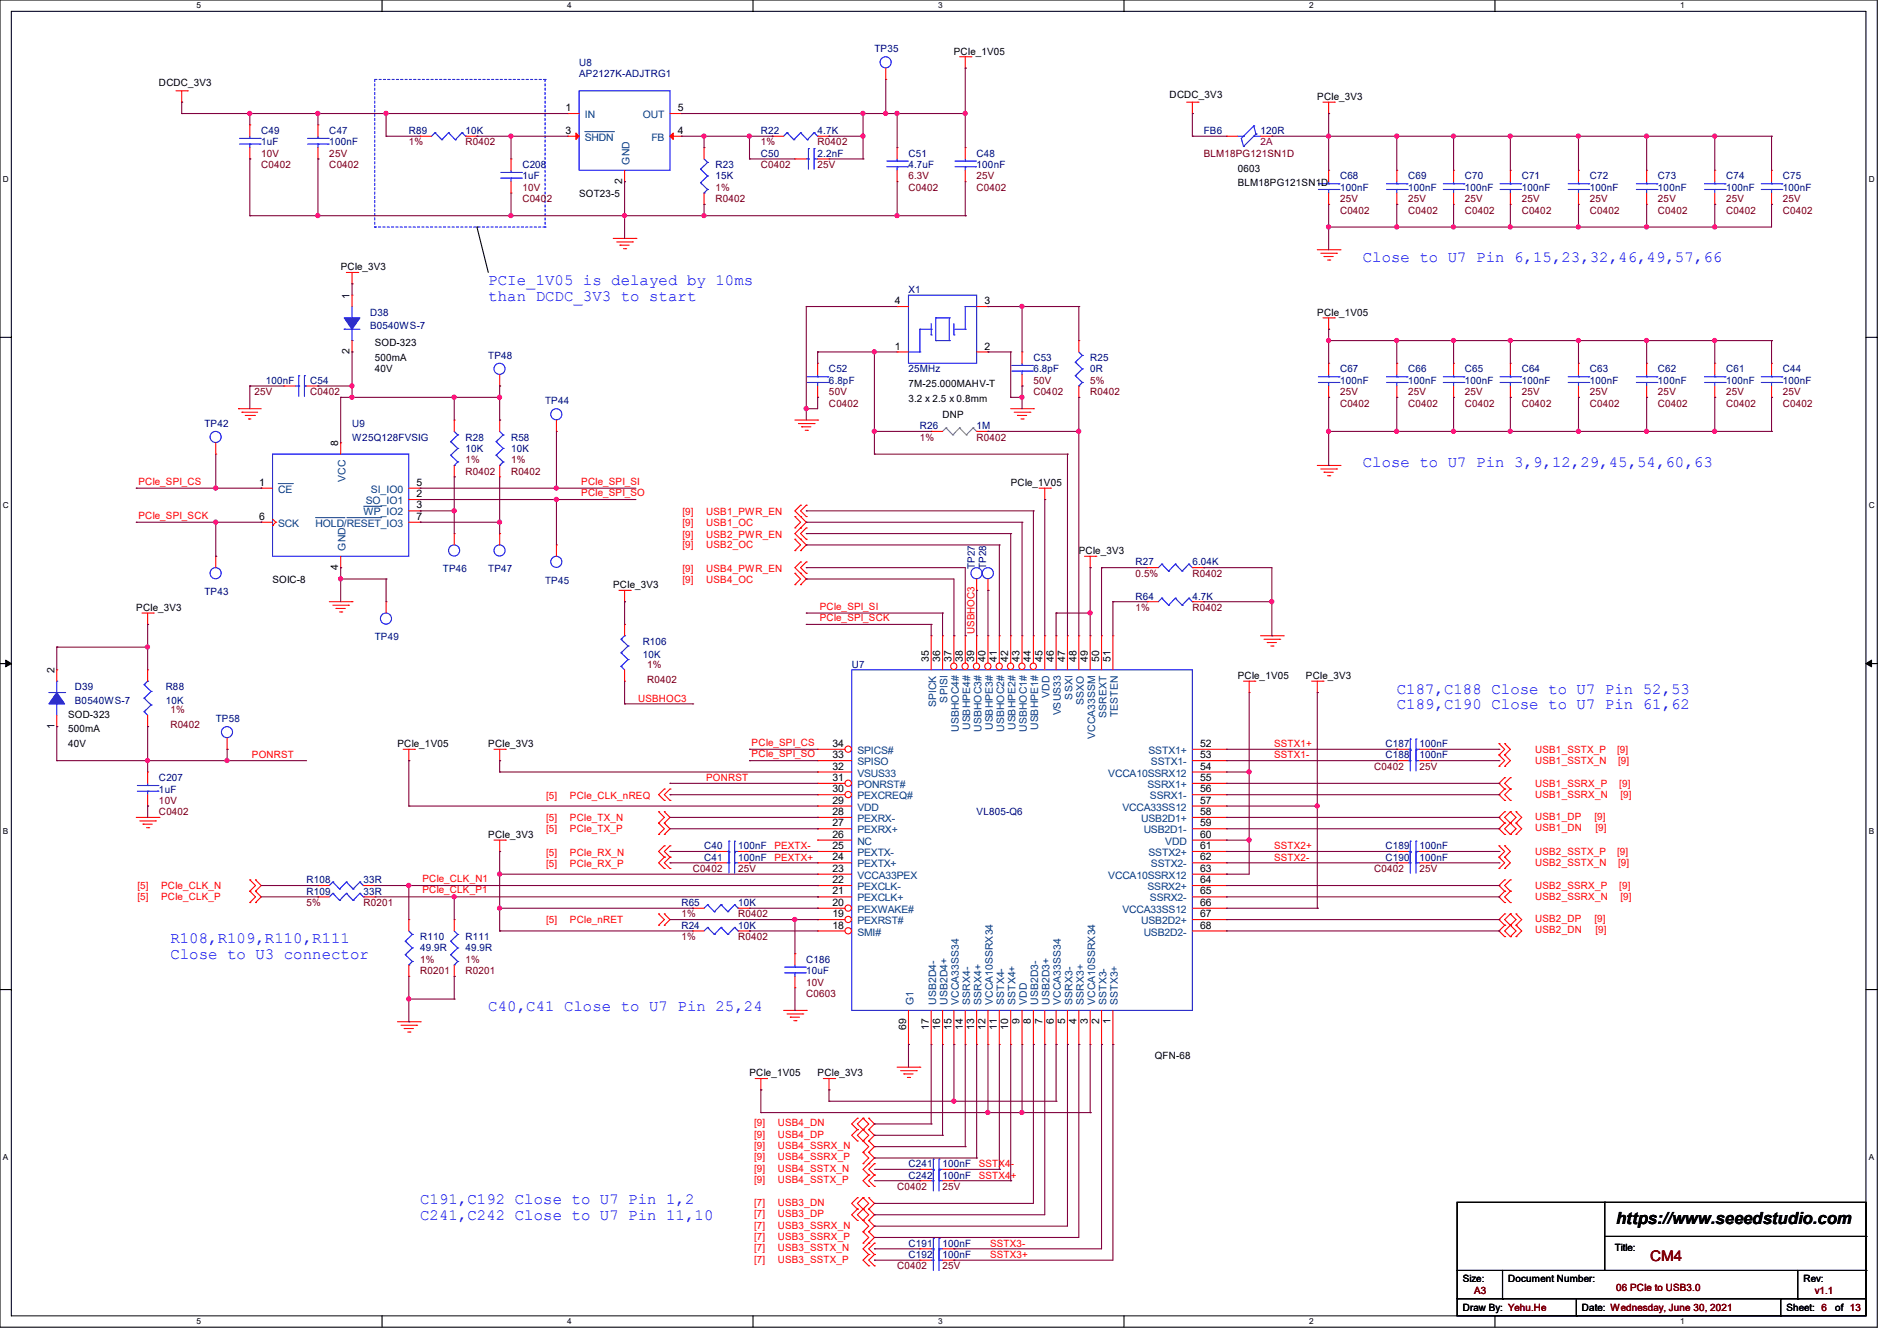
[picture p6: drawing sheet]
<svg xmlns="http://www.w3.org/2000/svg" width="297mm" height="210mm" viewBox="0 0 297 210" stroke-linecap="round" stroke-linejoin="round" font-family="sans-serif">
<defs><g id="words">
<text font-size="2.6" x="253" y="191.8">https://www.seeedstudio.com</text>
<g font-size="2.5" fill="#00f">
<text x="213.4" y="41.1">Close to U7 Pin 6,15,23,32,46,49,57,66</text>
<text x="76.5" y="44.6">PCIe_1V05 is delayed by 10ms</text>
<text x="76.5" y="47.1">than DCDC_3V3 to start</text>
<text x="213.4" y="73.1">Close to U7 Pin 3,9,12,29,45,54,60,63</text>
<text x="218.7" y="108.6">C187,C188 Close to U7 Pin 52,53</text>
<text x="218.7" y="111.1">C189,C190 Close to U7 Pin 61,62</text>
<text x="26.7" y="147.7">R108,R109,R110,R111</text>
<text x="26.7" y="150.2">Close to U3 connector</text>
<text x="76.5" y="158.4">C40,C41 Close to U7 Pin 25,24</text>
<text x="65.8" y="188.6">C191,C192 Close to U7 Pin 1,2</text>
<text x="65.8" y="191.1">C241,C242 Close to U7 Pin 11,10</text>
</g>
<text font-size="2.3" fill="#800000" x="258.4" y="197.5">CM4</text>
<g font-size="1.6" fill="#000080">
<text x="90.7" y="10.3">U8</text>
<text x="136.9" y="8.2">TP35</text>
<text x="90.7" y="12.1">AP2127K-ADJTRG1</text>
<text x="40.9" y="21">C49</text>
<text x="40.9" y="22.8">1uF</text>
<text x="51.6" y="21">C47</text>
<text x="51.6" y="22.8">100nF</text>
<text x="64" y="21">R89</text>
<text x="72.9" y="21">10K</text>
<text x="119.1" y="21">R22</text>
<text x="128" y="21">4.7K</text>
<text x="188.5" y="21">FB6</text>
<text x="197.4" y="21">120R</text>
<text x="81.8" y="26.3">C208</text>
<text x="81.8" y="28.1">1uF</text>
<text x="112" y="26.3">R23</text>
<text x="112" y="28.1">15K</text>
<text x="119.1" y="24.6">C50</text>
<text x="128" y="24.6">2.2nF</text>
<text x="142.2" y="24.6">C51</text>
<text x="142.2" y="26.3">4.7uF</text>
<text x="152.9" y="24.6">C48</text>
<text x="152.9" y="26.3">100nF</text>
<text x="209.8" y="28.1">C68</text>
<text x="209.8" y="29.9">100nF</text>
<text x="220.5" y="28.1">C69</text>
<text x="220.5" y="29.9">100nF</text>
<text x="229.4" y="28.1">C70</text>
<text x="229.4" y="29.9">100nF</text>
<text x="238.3" y="28.1">C71</text>
<text x="238.3" y="29.9">100nF</text>
<text x="248.9" y="28.1">C72</text>
<text x="248.9" y="29.9">100nF</text>
<text x="259.6" y="28.1">C73</text>
<text x="259.6" y="29.9">100nF</text>
<text x="270.3" y="28.1">C74</text>
<text x="270.3" y="29.9">100nF</text>
<text x="279.1" y="28.1">C75</text>
<text x="279.1" y="29.9">100nF</text>
<text x="142.2" y="45.9">X1</text>
<text x="58" y="49.4">D38</text>
<text x="58" y="51.6">B0540WS-7</text>
<text x="76.5" y="56.2">TP48</text>
<text x="129.8" y="58.3">C52</text>
<text x="142.2" y="58.3">25MHz</text>
<text x="161.8" y="56.6">C53</text>
<text x="161.8" y="58.3">6.8pF</text>
<text x="170.7" y="56.6">R25</text>
<text x="170.7" y="58.3">0R</text>
<text x="209.8" y="58.3">C67</text>
<text x="220.5" y="58.3">C66</text>
<text x="229.4" y="58.3">C65</text>
<text x="238.3" y="58.3">C64</text>
<text x="248.9" y="58.3">C63</text>
<text x="259.6" y="58.3">C62</text>
<text x="270.3" y="58.3">C61</text>
<text x="279.1" y="58.3">C44</text>
<text x="41.6" y="60.1">100nF</text>
<text x="48.6" y="60.1">C54</text>
<text x="85.3" y="63.3">TP44</text>
<text x="129.8" y="60.1">6.8pF</text>
<text x="209.8" y="60.1">100nF</text>
<text x="220.5" y="60.1">100nF</text>
<text x="229.4" y="60.1">100nF</text>
<text x="238.3" y="60.1">100nF</text>
<text x="248.9" y="60.1">100nF</text>
<text x="259.6" y="60.1">100nF</text>
<text x="270.3" y="60.1">100nF</text>
<text x="279.1" y="60.1">100nF</text>
<text x="32" y="66.9">TP42</text>
<text x="55.1" y="69">W25Q128FVSIG</text>
<text x="55.1" y="66.9">U9</text>
<text x="72.9" y="69">R28</text>
<text x="72.9" y="70.8">10K</text>
<text x="80" y="69">R58</text>
<text x="80" y="70.8">10K</text>
<text x="144" y="67.2">R26</text>
<text x="152.9" y="67.2">1M</text>
<text x="69.3" y="89.6">TP46</text>
<text x="76.5" y="89.6">TP47</text>
<text x="152.6" y="89.1" transform="rotate(-90 152.6 89.1)">TP27</text>
<text x="154.4" y="89.1" transform="rotate(-90 154.4 89.1)">TP28</text>
<text x="177.8" y="88.6">R27</text>
<text x="186.7" y="88.6">6.04K</text>
<text x="32" y="93.2">TP43</text>
<text x="85.3" y="91.4">TP45</text>
<text x="177.8" y="93.9">R64</text>
<text x="186.7" y="93.9">4.7K</text>
<text x="58.7" y="100.3">TP49</text>
<text x="100.6" y="101">R106</text>
<text x="100.6" y="103.1">10K</text>
<text x="133.3" y="104.6">U7</text>
<text x="11.7" y="108.1">D39</text>
<text x="11.7" y="110.2">B0540WS-7</text>
<text x="26" y="108.1">R88</text>
<text x="26" y="110.2">10K</text>
<text x="33.8" y="113.1">TP58</text>
<text x="216.9" y="118.8">C188</text>
<text x="216.9" y="117">C187</text>
<text x="222.3" y="118.8">100nF</text>
<text x="222.3" y="117">100nF</text>
<text x="24.9" y="122.3">C207</text>
<text x="24.9" y="124.1">1uF</text>
<text x="152.9" y="127.7">VL805-Q6</text>
<text x="110.2" y="133">C40</text>
<text x="110.2" y="134.8">C41</text>
<text x="115.6" y="133">100nF</text>
<text x="115.6" y="134.8">100nF</text>
<text x="216.9" y="133">C189</text>
<text x="216.9" y="134.8">C190</text>
<text x="222.3" y="133">100nF</text>
<text x="222.3" y="134.8">100nF</text>
<text x="48" y="138.3">R108</text>
<text x="48" y="140.1">R109</text>
<text x="56.9" y="138.3">33R</text>
<text x="56.9" y="140.1">33R</text>
<text x="106.7" y="141.9">R65</text>
<text x="115.6" y="141.9">10K</text>
<text x="65.8" y="147.2">R110</text>
<text x="65.8" y="149">49.9R</text>
<text x="72.9" y="147.2">R111</text>
<text x="72.9" y="149">49.9R</text>
<text x="106.7" y="145.5">R24</text>
<text x="115.6" y="145.5">10K</text>
<text x="126.2" y="150.8">C186</text>
<text x="126.2" y="152.6">10uF</text>
<text x="142.2" y="184.6">C242</text>
<text x="142.2" y="182.8">C241</text>
<text x="147.6" y="184.6">100nF</text>
<text x="147.6" y="182.8">100nF</text>
<text x="142.2" y="197">C192</text>
<text x="142.2" y="195.2">C191</text>
<text x="147.6" y="197">100nF</text>
<text x="147.6" y="195.2">100nF</text>
</g>
<g font-size="1.6">
<text x="149.4" y="8.6">PCIe_1V05</text>
<text x="24.9" y="13.5">DCDC_3V3</text>
<text x="88.6" y="17.4">1</text>
<text x="106.1" y="17.4">5</text>
<text x="183.1" y="15.3">DCDC_3V3</text>
<text x="206.2" y="15.7">PCIe_3V3</text>
<text x="88.6" y="21">3</text>
<text x="106.1" y="21">4</text>
<text x="97.4" y="28.8" transform="rotate(-90 97.4 28.8)">2</text>
<text x="193.8" y="26.9">0603</text>
<text x="193.8" y="29.2">BLM18PG121SN1D</text>
<text x="90.7" y="30.8">SOT23-5</text>
<text x="53.3" y="42.3">PCIe_3V3</text>
<text x="54.7" y="46.8" transform="rotate(-90 54.7 46.8)">1</text>
<text x="140.1" y="47.6">4</text>
<text x="154.1" y="47.6">3</text>
<text x="206.2" y="49.4">PCIe_1V05</text>
<text x="54.7" y="55.5" transform="rotate(-90 54.7 55.5)">2</text>
<text x="58.7" y="54.2">SOD-323</text>
<text x="58.7" y="56.6">500mA</text>
<text x="58.7" y="58.3">40V</text>
<text x="140.1" y="54.7">1</text>
<text x="154.1" y="54.7">2</text>
<text x="142.2" y="60.7">7M-25.000MAHV-T</text>
<text x="142.2" y="62.9">3.2 x 2.5 x 0.8mm</text>
<text x="147.6" y="65.4">DNP</text>
<text x="53" y="69.9" transform="rotate(-90 53 69.9)">8</text>
<text x="40.6" y="76.1">1</text>
<text x="65.2" y="77.9">2</text>
<text x="65.2" y="76.1">5</text>
<text x="158.2" y="76.1">PCIe_1V05</text>
<text x="40.6" y="81.4">6</text>
<text x="65.2" y="79.6">3</text>
<text x="65.2" y="81.4">7</text>
<text x="53" y="89.2" transform="rotate(-90 53 89.2)">4</text>
<text x="168.9" y="86.8">PCIe_3V3</text>
<text x="21.3" y="95.7">PCIe_3V3</text>
<text x="42.7" y="91.2">SOIC-8</text>
<text x="96" y="92.1">PCIe_3V3</text>
<text x="8.5" y="105.5" transform="rotate(-90 8.5 105.5)">2</text>
<text x="145.4" y="103.7" transform="rotate(-90 145.4 103.7)">35</text>
<text x="147.2" y="103.7" transform="rotate(-90 147.2 103.7)">36</text>
<text x="149" y="103.7" transform="rotate(-90 149 103.7)">37</text>
<text x="150.8" y="103.7" transform="rotate(-90 150.8 103.7)">38</text>
<text x="152.5" y="103.7" transform="rotate(-90 152.5 103.7)">39</text>
<text x="154.3" y="103.7" transform="rotate(-90 154.3 103.7)">40</text>
<text x="156.1" y="103.7" transform="rotate(-90 156.1 103.7)">41</text>
<text x="157.9" y="103.7" transform="rotate(-90 157.9 103.7)">42</text>
<text x="159.6" y="103.7" transform="rotate(-90 159.6 103.7)">43</text>
<text x="161.4" y="103.7" transform="rotate(-90 161.4 103.7)">44</text>
<text x="163.2" y="103.7" transform="rotate(-90 163.2 103.7)">45</text>
<text x="165" y="103.7" transform="rotate(-90 165 103.7)">46</text>
<text x="166.8" y="103.7" transform="rotate(-90 166.8 103.7)">47</text>
<text x="168.5" y="103.7" transform="rotate(-90 168.5 103.7)">48</text>
<text x="170.3" y="103.7" transform="rotate(-90 170.3 103.7)">49</text>
<text x="172.1" y="103.7" transform="rotate(-90 172.1 103.7)">50</text>
<text x="173.9" y="103.7" transform="rotate(-90 173.9 103.7)">51</text>
<text x="193.8" y="106.3">PCIe_1V05</text>
<text x="204.5" y="106.3">PCIe_3V3</text>
<text x="10.7" y="112.4">SOD-323</text>
<text x="8.5" y="114.1" transform="rotate(-90 8.5 114.1)">1</text>
<text x="10.7" y="114.7">500mA</text>
<text x="10.7" y="117">40V</text>
<text x="62.2" y="117">PCIe_1V05</text>
<text x="76.5" y="117">PCIe_3V3</text>
<text x="130.3" y="117">34</text>
<text x="130.3" y="118.7">33</text>
<text x="187.9" y="117">52</text>
<text x="187.9" y="118.7">53</text>
<text x="130.3" y="120.5">32</text>
<text x="130.3" y="125.9">29</text>
<text x="130.3" y="124.1">30</text>
<text x="130.3" y="122.3">31</text>
<text x="187.9" y="120.5">54</text>
<text x="187.9" y="122.3">55</text>
<text x="187.9" y="124.1">56</text>
<text x="187.9" y="125.9">57</text>
<text x="76.5" y="131.2">PCIe_3V3</text>
<text x="130.3" y="131.2">26</text>
<text x="130.3" y="127.6">28</text>
<text x="130.3" y="129.4">27</text>
<text x="187.9" y="131.2">60</text>
<text x="187.9" y="127.6">58</text>
<text x="187.9" y="129.4">59</text>
<text x="130.3" y="133">25</text>
<text x="130.3" y="134.7">24</text>
<text x="130.3" y="136.5">23</text>
<text x="187.9" y="133">61</text>
<text x="187.9" y="134.7">62</text>
<text x="187.9" y="136.5">63</text>
<text x="130.3" y="138.3">22</text>
<text x="130.3" y="140.1">21</text>
<text x="130.3" y="143.6">19</text>
<text x="130.3" y="141.9">20</text>
<text x="187.9" y="138.3">64</text>
<text x="187.9" y="140.1">65</text>
<text x="187.9" y="141.9">66</text>
<text x="187.9" y="143.6">67</text>
<text x="130.3" y="145.4">18</text>
<text x="187.9" y="145.4">68</text>
<text x="141.9" y="161.2" transform="rotate(-90 141.9 161.2)">69</text>
<text x="145.4" y="161.2" transform="rotate(-90 145.4 161.2)">17</text>
<text x="147.2" y="161.2" transform="rotate(-90 147.2 161.2)">16</text>
<text x="149" y="161.2" transform="rotate(-90 149 161.2)">15</text>
<text x="150.8" y="161.2" transform="rotate(-90 150.8 161.2)">14</text>
<text x="152.5" y="161.2" transform="rotate(-90 152.5 161.2)">13</text>
<text x="154.3" y="161.2" transform="rotate(-90 154.3 161.2)">12</text>
<text x="156.1" y="161.2" transform="rotate(-90 156.1 161.2)">11</text>
<text x="157.9" y="161.2" transform="rotate(-90 157.9 161.2)">10</text>
<text x="159.6" y="160.4" transform="rotate(-90 159.6 160.4)">9</text>
<text x="161.4" y="160.4" transform="rotate(-90 161.4 160.4)">8</text>
<text x="163.2" y="160.4" transform="rotate(-90 163.2 160.4)">7</text>
<text x="165" y="160.4" transform="rotate(-90 165 160.4)">6</text>
<text x="166.8" y="160.4" transform="rotate(-90 166.8 160.4)">5</text>
<text x="168.5" y="160.4" transform="rotate(-90 168.5 160.4)">4</text>
<text x="170.3" y="160.4" transform="rotate(-90 170.3 160.4)">3</text>
<text x="172.1" y="160.4" transform="rotate(-90 172.1 160.4)">2</text>
<text x="173.9" y="160.4" transform="rotate(-90 173.9 160.4)">1</text>
<text x="180.8" y="165.9">QFN-68</text>
<text x="117.3" y="168.6">PCIe_1V05</text>
<text x="128" y="168.6">PCIe_3V3</text>
<text x="252.8" y="196">Title:</text>
<text x="229" y="200.7">Size:</text>
<text x="236.1" y="200.7">Document Number:</text>
<text x="282.4" y="200.7">Rev:</text>
<text x="229" y="205.4">Draw By: Yehu.He</text>
<text x="247.7" y="205.4">Date: Wednesday, June 30, 2021</text>
<text x="279.7" y="205.4">Sheet: 6</text>
<text x="287.3" y="205.4">of 13</text>
</g>
<g font-size="1.6" fill="#800000">
<text x="64" y="22.8">1%</text>
<text x="72.9" y="22.8">R0402</text>
<text x="119.1" y="22.8">1%</text>
<text x="128" y="22.8">R0402</text>
<text x="40.9" y="26.3">C0402</text>
<text x="40.9" y="24.6">10V</text>
<text x="51.6" y="26.3">C0402</text>
<text x="51.6" y="24.6">25V</text>
<text x="81.8" y="29.9">10V</text>
<text x="112" y="29.9">1%</text>
<text x="119.1" y="26.3">C0402</text>
<text x="128" y="26.3">25V</text>
<text x="142.2" y="29.9">C0402</text>
<text x="142.2" y="28.1">6.3V</text>
<text x="152.9" y="29.9">C0402</text>
<text x="152.9" y="28.1">25V</text>
<text x="188.5" y="24.6">BLM18PG121SN1D</text>
<text x="81.8" y="31.7">C0402</text>
<text x="112" y="31.7">R0402</text>
<text x="209.8" y="33.4">C0402</text>
<text x="209.8" y="31.7">25V</text>
<text x="220.5" y="33.4">C0402</text>
<text x="220.5" y="31.7">25V</text>
<text x="229.4" y="33.4">C0402</text>
<text x="229.4" y="31.7">25V</text>
<text x="238.3" y="33.4">C0402</text>
<text x="238.3" y="31.7">25V</text>
<text x="248.9" y="33.4">C0402</text>
<text x="248.9" y="31.7">25V</text>
<text x="259.6" y="33.4">C0402</text>
<text x="259.6" y="31.7">25V</text>
<text x="270.3" y="33.4">C0402</text>
<text x="270.3" y="31.7">25V</text>
<text x="279.1" y="33.4">C0402</text>
<text x="279.1" y="31.7">25V</text>
<text x="39.8" y="61.9">25V</text>
<text x="48.6" y="61.9">C0402</text>
<text x="129.8" y="63.7">C0402</text>
<text x="129.8" y="61.9">50V</text>
<text x="161.8" y="61.9">C0402</text>
<text x="161.8" y="60.1">50V</text>
<text x="170.7" y="60.1">5%</text>
<text x="170.7" y="61.9">R0402</text>
<text x="209.8" y="63.7">C0402</text>
<text x="209.8" y="61.9">25V</text>
<text x="220.5" y="63.7">C0402</text>
<text x="220.5" y="61.9">25V</text>
<text x="229.4" y="63.7">C0402</text>
<text x="229.4" y="61.9">25V</text>
<text x="238.3" y="63.7">C0402</text>
<text x="238.3" y="61.9">25V</text>
<text x="248.9" y="63.7">C0402</text>
<text x="248.9" y="61.9">25V</text>
<text x="259.6" y="63.7">C0402</text>
<text x="259.6" y="61.9">25V</text>
<text x="270.3" y="63.7">C0402</text>
<text x="270.3" y="61.9">25V</text>
<text x="279.1" y="63.7">C0402</text>
<text x="279.1" y="61.9">25V</text>
<text x="144" y="69">1%</text>
<text x="152.9" y="69">R0402</text>
<text x="72.9" y="72.6">1%</text>
<text x="72.9" y="74.3">R0402</text>
<text x="80" y="72.6">1%</text>
<text x="80" y="74.3">R0402</text>
<text x="177.8" y="90.3">0.5%</text>
<text x="177.8" y="95.7">1%</text>
<text x="186.7" y="90.3">R0402</text>
<text x="186.7" y="95.7">R0402</text>
<text x="101.3" y="104.6">1%</text>
<text x="101.3" y="106.9">R0402</text>
<text x="26.7" y="111.7">1%</text>
<text x="26.7" y="114">R0402</text>
<text x="24.9" y="125.9">10V</text>
<text x="215.1" y="120.6">C0402</text>
<text x="222.2" y="120.6">25V</text>
<text x="24.9" y="127.7">C0402</text>
<text x="108.5" y="136.6">C0402</text>
<text x="115.6" y="136.6">25V</text>
<text x="215.1" y="136.6">C0402</text>
<text x="222.2" y="136.6">25V</text>
<text x="48" y="141.9">5%</text>
<text x="56.9" y="141.9">R0201</text>
<text x="106.7" y="143.7">1%</text>
<text x="115.6" y="143.7">R0402</text>
<text x="106.7" y="147.2">1%</text>
<text x="115.6" y="147.2">R0402</text>
<text x="65.8" y="150.8">1%</text>
<text x="65.8" y="152.6">R0201</text>
<text x="72.9" y="150.8">1%</text>
<text x="72.9" y="152.6">R0201</text>
<text x="126.2" y="154.3">10V</text>
<text x="126.2" y="156.1">C0603</text>
<text x="140.5" y="186.3">C0402</text>
<text x="147.6" y="186.3">25V</text>
<text x="140.5" y="198.8">C0402</text>
<text x="147.6" y="198.8">25V</text>
<text x="230.8" y="202.7">A3</text>
<text x="253" y="202.2">06 PCIe to USB3.0</text>
<text x="284.1" y="202.7">v1.1</text>
</g>
<g font-size="1.6" fill="#004080">
<text x="91.6" y="18.5">IN</text>
<text x="91.6" y="22.1">SHDN</text>
<text x="100.6" y="18.5">OUT</text>
<text x="102" y="22.1">FB</text>
<text x="98.6" y="25.8" transform="rotate(-90 98.6 25.8)">GND</text>
<text x="43.6" y="77.2">CE</text>
<text x="54.1" y="75.5" transform="rotate(-90 54.1 75.5)">VCC</text>
<text x="58.1" y="77.2">SI_IO0</text>
<text x="43.6" y="82.5">SCK</text>
<text x="49.4" y="82.5">HOLD/RESET_IO3</text>
<text x="56.9" y="80.7">WP_IO2</text>
<text x="57.3" y="79">SO_IO1</text>
<text x="54.1" y="86.2" transform="rotate(-90 54.1 86.2)">GND</text>
<text x="146.6" y="110.7" transform="rotate(-90 146.6 110.7)">SPICK</text>
<text x="148.3" y="110" transform="rotate(-90 148.3 110)">SPISI</text>
<text x="164.3" y="109.3" transform="rotate(-90 164.3 109.3)">VDD</text>
<text x="166.1" y="112.1" transform="rotate(-90 166.1 112.1)">VSUS33</text>
<text x="167.9" y="109.6" transform="rotate(-90 167.9 109.6)">SSXI</text>
<text x="169.7" y="110.4" transform="rotate(-90 169.7 110.4)">SSXO</text>
<text x="173.2" y="112.4" transform="rotate(-90 173.2 112.4)">SSREXT</text>
<text x="175" y="112.3" transform="rotate(-90 175 112.3)">TESTEN</text>
<text x="134.2" y="118.1">SPICS#</text>
<text x="134.2" y="119.8">SPISO</text>
<text x="150.1" y="114.6" transform="rotate(-90 150.1 114.6)">USBHOC4#</text>
<text x="151.9" y="114.3" transform="rotate(-90 151.9 114.3)">USBHPE4#</text>
<text x="153.7" y="114.6" transform="rotate(-90 153.7 114.6)">USBHOC3#</text>
<text x="155.5" y="114.3" transform="rotate(-90 155.5 114.3)">USBHPE3#</text>
<text x="157.2" y="114.6" transform="rotate(-90 157.2 114.6)">USBHOC2#</text>
<text x="159" y="114.3" transform="rotate(-90 159 114.3)">USBHPE2#</text>
<text x="160.8" y="114.6" transform="rotate(-90 160.8 114.6)">USBHOC1#</text>
<text x="162.6" y="114.3" transform="rotate(-90 162.6 114.3)">USBHPE1#</text>
<text x="171.5" y="115.7" transform="rotate(-90 171.5 115.7)">VCCA33SSM</text>
<text x="179.8" y="118.1">SSTX1+</text>
<text x="180.2" y="119.8">SSTX1-</text>
<text x="134.2" y="121.6">VSUS33</text>
<text x="134.2" y="125.2">PEXCREQ#</text>
<text x="134.2" y="123.4">PONRST#</text>
<text x="173.5" y="121.6">VCCA10SSRX12</text>
<text x="179.7" y="123.4">SSRX1+</text>
<text x="180" y="125.2">SSRX1-</text>
<text x="134.2" y="127">VDD</text>
<text x="134.2" y="128.7">PEXRX-</text>
<text x="134.2" y="130.5">PEXRX+</text>
<text x="175.7" y="127">VCCA33SS12</text>
<text x="178.7" y="128.7">USB2D1+</text>
<text x="179.1" y="130.5">USB2D1-</text>
<text x="134.2" y="134.1">PEXTX-</text>
<text x="134.2" y="135.8">PEXTX+</text>
<text x="134.2" y="132.3">NC</text>
<text x="134.2" y="137.6">VCCA33PEX</text>
<text x="173.5" y="137.6">VCCA10SSRX12</text>
<text x="179.8" y="134.1">SSTX2+</text>
<text x="180.2" y="135.8">SSTX2-</text>
<text x="182.5" y="132.3">VDD</text>
<text x="134.2" y="139.4">PEXCLK-</text>
<text x="134.2" y="141.2">PEXCLK+</text>
<text x="134.2" y="143">PEXWAKE#</text>
<text x="175.7" y="143">VCCA33SS12</text>
<text x="179.7" y="139.4">SSRX2+</text>
<text x="180" y="141.2">SSRX2-</text>
<text x="134.2" y="144.7">PEXRST#</text>
<text x="134.2" y="146.5">SMI#</text>
<text x="178.7" y="144.7">USB2D2+</text>
<text x="179.1" y="146.5">USB2D2-</text>
<text x="143" y="157.4" transform="rotate(-90 143 157.4)">G1</text>
<text x="146.6" y="157.4" transform="rotate(-90 146.6 157.4)">USB2D4-</text>
<text x="148.3" y="157.4" transform="rotate(-90 148.3 157.4)">USB2D4+</text>
<text x="150.1" y="157.4" transform="rotate(-90 150.1 157.4)">VCCA33SS34</text>
<text x="151.9" y="157.4" transform="rotate(-90 151.9 157.4)">SSRX4-</text>
<text x="153.7" y="157.4" transform="rotate(-90 153.7 157.4)">SSRX4+</text>
<text x="155.5" y="157.4" transform="rotate(-90 155.5 157.4)">VCCA10SSRX34</text>
<text x="157.2" y="157.4" transform="rotate(-90 157.2 157.4)">SSTX4-</text>
<text x="159" y="157.4" transform="rotate(-90 159 157.4)">SSTX4+</text>
<text x="160.8" y="157.4" transform="rotate(-90 160.8 157.4)">VDD</text>
<text x="162.6" y="157.4" transform="rotate(-90 162.6 157.4)">USB2D3-</text>
<text x="164.3" y="157.4" transform="rotate(-90 164.3 157.4)">USB2D3+</text>
<text x="166.1" y="157.4" transform="rotate(-90 166.1 157.4)">VCCA33SS34</text>
<text x="167.9" y="157.4" transform="rotate(-90 167.9 157.4)">SSRX3-</text>
<text x="169.7" y="157.4" transform="rotate(-90 169.7 157.4)">SSRX3+</text>
<text x="171.5" y="157.4" transform="rotate(-90 171.5 157.4)">VCCA10SSRX34</text>
<text x="173.2" y="157.4" transform="rotate(-90 173.2 157.4)">SSTX3-</text>
<text x="175" y="157.4" transform="rotate(-90 175 157.4)">SSTX3+</text>
</g>
<text font-size="1.6" fill="#800040" x="197.4" y="22.8">2A</text>
<g font-size="1.6" fill="#f00">
<text x="21.7" y="75.9">PCIe_SPI_CS</text>
<text x="91" y="75.9">PCIe_SPI_SI</text>
<text x="91" y="77.7">PCIe_SPI_SO</text>
<text x="21.7" y="81.2">PCIe_SPI_SCK</text>
<text x="106.8" y="80.7">[9]</text>
<text x="106.8" y="82.3">[9]</text>
<text x="110.6" y="80.7">USB1_PWR_EN</text>
<text x="110.6" y="82.3">USB1_OC</text>
<text x="106.8" y="84.3">[9]</text>
<text x="106.8" y="85.9">[9]</text>
<text x="106.8" y="89.6">[9]</text>
<text x="110.6" y="84.3">USB2_PWR_EN</text>
<text x="110.6" y="85.9">USB2_OC</text>
<text x="110.6" y="89.6">USB4_PWR_EN</text>
<text x="106.8" y="91.2">[9]</text>
<text x="110.6" y="91.2">USB4_OC</text>
<text x="128.4" y="95.5">PCIe_SPI_SI</text>
<text x="128.4" y="97.2">PCIe_SPI_SCK</text>
<text x="152.6" y="99.2" transform="rotate(-90 152.6 99.2)">USBHOC3</text>
<text x="99.9" y="109.9">USBHOC3</text>
<text x="39.5" y="118.8">PONRST</text>
<text x="117.7" y="118.6">PCIe_SPI_SO</text>
<text x="117.7" y="116.8">PCIe_SPI_CS</text>
<text x="199.5" y="117">SSTX1+</text>
<text x="199.5" y="118.8">SSTX1-</text>
<text x="240.4" y="117.9">USB1_SSTX_P</text>
<text x="240.4" y="119.7">USB1_SSTX_N</text>
<text x="253.2" y="117.9">[9]</text>
<text x="253.4" y="119.7">[9]</text>
<text x="85.5" y="125.2">[5]</text>
<text x="89.2" y="125.2">PCIe_CLK_nREQ</text>
<text x="110.6" y="122.3">PONRST</text>
<text x="240.4" y="123.2">USB1_SSRX_P</text>
<text x="240.4" y="125">USB1_SSRX_N</text>
<text x="253.5" y="123.2">[9]</text>
<text x="253.7" y="125">[9]</text>
<text x="85.5" y="128.6">[5]</text>
<text x="85.5" y="130.3">[5]</text>
<text x="89.2" y="128.6">PCIe_TX_N</text>
<text x="89.2" y="130.3">PCIe_TX_P</text>
<text x="240.4" y="128.4">USB1_DP</text>
<text x="240.4" y="130.2">USB1_DN</text>
<text x="249.6" y="128.4">[9]</text>
<text x="249.8" y="130.2">[9]</text>
<text x="85.5" y="134.1">[5]</text>
<text x="85.5" y="135.8">[5]</text>
<text x="89.2" y="134.1">PCIe_RX_N</text>
<text x="89.2" y="135.8">PCIe_RX_P</text>
<text x="121.2" y="133">PEXTX-</text>
<text x="121.2" y="134.8">PEXTX+</text>
<text x="199.5" y="133">SSTX2+</text>
<text x="199.5" y="134.8">SSTX2-</text>
<text x="240.4" y="133.9">USB2_SSTX_P</text>
<text x="240.4" y="135.7">USB2_SSTX_N</text>
<text x="253.2" y="133.9">[9]</text>
<text x="253.4" y="135.7">[9]</text>
<text x="21.5" y="139.2">[5]</text>
<text x="21.5" y="141">[5]</text>
<text x="25.2" y="139.2">PCIe_CLK_N</text>
<text x="25.2" y="141">PCIe_CLK_P</text>
<text x="66.1" y="139.9">PCIe_CLK_P1</text>
<text x="66.1" y="138.1">PCIe_CLK_N1</text>
<text x="240.4" y="139.2">USB2_SSRX_P</text>
<text x="240.4" y="141">USB2_SSRX_N</text>
<text x="253.5" y="139.2">[9]</text>
<text x="253.7" y="141">[9]</text>
<text x="85.5" y="144.6">[5]</text>
<text x="89.2" y="144.6">PCIe_nRET</text>
<text x="240.4" y="144.4">USB2_DP</text>
<text x="240.4" y="146.2">USB2_DN</text>
<text x="249.6" y="144.4">[9]</text>
<text x="249.8" y="146.2">[9]</text>
<text x="118.1" y="176.4">[9]</text>
<text x="118.1" y="178.2">[9]</text>
<text x="118.1" y="180">[9]</text>
<text x="121.8" y="176.4">USB4_DN</text>
<text x="121.8" y="178.2">USB4_DP</text>
<text x="121.8" y="180">USB4_SSRX_N</text>
<text x="118.1" y="181.7">[9]</text>
<text x="118.1" y="183.5">[9]</text>
<text x="118.1" y="185.3">[9]</text>
<text x="121.8" y="181.7">USB4_SSRX_P</text>
<text x="121.8" y="183.5">USB4_SSTX_N</text>
<text x="121.8" y="185.3">USB4_SSTX_P</text>
<text x="153.2" y="182.8">SSTX4-</text>
<text x="153.2" y="184.6">SSTX4+</text>
<text x="118.1" y="190.6">[7]</text>
<text x="118.1" y="188.8">[7]</text>
<text x="121.8" y="190.6">USB3_DP</text>
<text x="121.8" y="188.8">USB3_DN</text>
<text x="118.1" y="197.7">[7]</text>
<text x="118.1" y="196">[7]</text>
<text x="118.1" y="194.2">[7]</text>
<text x="118.1" y="192.4">[7]</text>
<text x="121.8" y="197.7">USB3_SSTX_P</text>
<text x="121.8" y="196">USB3_SSTX_N</text>
<text x="121.8" y="194.2">USB3_SSRX_P</text>
<text x="121.8" y="192.4">USB3_SSRX_N</text>
<text x="155" y="197">SSTX3+</text>
<text x="155" y="195.2">SSTX3-</text>
</g>
<g font-size="1.3">
<text x="30.8" y="1.3">5</text>
<text x="88.8" y="1.3">4</text>
<text x="146.9" y="1.3">3</text>
<text x="205" y="1.3">2</text>
<text x="263.1" y="1.3">1</text>
<text x=".5" y="28.4">D</text>
<text x="292.6" y="28.4">D</text>
<text x=".5" y="79.5">C</text>
<text x="292.6" y="79.5">C</text>
<text x=".5" y="130.6">B</text>
<text x="292.6" y="130.6">B</text>
<text x=".5" y="181.7">A</text>
<text x="292.6" y="181.7">A</text>
<text x="30.8" y="207.4">5</text>
<text x="88.8" y="207.4">4</text>
<text x="146.9" y="207.4">3</text>
<text x="205" y="207.4">2</text>
<text x="263.1" y="207.4">1</text>
</g>
</g></defs>
<path d="M0 0h293.9v207.9h-293.9zM1.8 1.8h290.3v204.3h-290.3z" fill="none" stroke="#000" stroke-width=".17"/>
<g fill="#fff">
<path d="M30.8 .2h.7v1.4h-.7z"/>
<path d="M30.8 206.2h.7v1.4h-.7z"/>
</g>
<path d="M59.8 0v1.8M59.8 206.1v1.8" fill="none" stroke="#000" stroke-width=".17"/>
<g fill="#fff">
<path d="M88.8 .2h.7v1.4h-.7z"/>
<path d="M88.8 206.2h.7v1.4h-.7z"/>
</g>
<path d="M117.9 0v1.8M117.9 206.1v1.8" fill="none" stroke="#000" stroke-width=".17"/>
<g fill="#fff">
<path d="M146.9 .2h.7v1.4h-.7z"/>
<path d="M146.9 206.2h.7v1.4h-.7z"/>
</g>
<path d="M176 0v1.8M176 206.1v1.8" fill="none" stroke="#000" stroke-width=".17"/>
<g fill="#fff">
<path d="M205 .2h.7v1.4h-.7z"/>
<path d="M205 206.2h.7v1.4h-.7z"/>
</g>
<path d="M234.1 0v1.8M234.1 206.1v1.8" fill="none" stroke="#000" stroke-width=".17"/>
<g fill="#fff">
<path d="M263.1 .2h.6v1.4h-.6z"/>
<path d="M263.1 206.2h.6v1.4h-.6z"/>
<path d="M.5 27.3h.9v1.4h-.9z"/>
<path d="M292.6 27.3h.9v1.4h-.9z"/>
<path d="M.5 78.4h.9v1.4h-.9z"/>
<path d="M292.6 78.4h.9v1.4h-.9z"/>
</g>
<path d="M0 52.8h1.8M292.1 52.8h1.8" fill="none" stroke="#000" stroke-width=".17"/>
<g fill="#fff">
<path d="M.5 129.5h.8v1.4h-.8z"/>
<path d="M292.6 129.5h.8v1.4h-.8z"/>
</g>
<path d="M0 103.9h1.8M292.1 103.9h1.8" fill="none" stroke="#000" stroke-width=".17"/>
<path d="M.9 103.4l.9 .5-.9 .5zM292.1 103.9l.9-.5v1z" fill="#000" stroke="#000" stroke-width=".16"/>
<g fill="#fff">
<path d="M.5 180.5h.8v1.4h-.8z"/>
<path d="M292.6 180.5h.8v1.4h-.8z"/>
</g>
<g fill="none" stroke="#000" stroke-width=".17">
<path d="M74.7 35.6h.1M74.7 35.6l1.8 7.1M0 155h1.8M292.1 155h1.8M228.1 188.3h64v17.8h-64zM228.1 199h64M235.2 199v4.4M251.2 188.3h.1M251.2 188.3v10.7M251.2 193.6h40.9M281.5 199v4.4M292.1 199h.1"/>
<path d="M292.1 193.6h.1M228.1 203.4h.1M228.1 203.4h64M235.2 203.4h.1M246.8 206.1h.1M246.8 203.4v2.7M278.8 206.1h.1M278.8 203.4v2.7M281.5 203.4h.1"/>
</g>
<path d="M58.7 12.4h26.6M58.7 12.4v23.2M85.3 12.4h.1M85.3 12.4v23.2M58.7 35.6h.1M85.3 35.6h.1M85.3 35.6h-26.6" fill="none" stroke="#00f" stroke-width=".17" stroke-dasharray=".3"/>
<g fill="none" stroke="#f00" stroke-width=".17">
<path d="M27.6 14.2h1.7M28.4 16h.1M28.4 14.2v1.8M29.3 14.2h.1M39.1 19.6h.1M39.1 19.6v1.7M150.2 8.9h1.8M151.1 10.7h.1M151.1 8.9v1.8M152 8.9h.1M185.8 16h1.8M186.7 17.8h.1"/>
<path d="M186.7 16v1.8M187.6 16h.1M207.1 16h1.8M208 17.8h.1M208 16v1.8M208.9 16h.1M39.1 24.9h.1M39.1 23.1v1.8M96 37.3h3.6M96.6 37.9h2.4M97.1 38.4h.1M97.1 38.4h1.4"/>
<path d="M97.6 38.9h.4M98 38.9h.1M99 37.9h.1M99.6 37.3h.1M206.2 39.1h3.6M206.8 39.7h2.5M209.3 39.7h.1M209.8 39.1h.1M227.6 26.7h.1M227.6 32h.1M227.6 26.7v1.7M227.6 30.2v1.8"/>
<path d="M277.4 26.7h.1M277.4 32h.1M277.4 26.7v1.7M277.4 30.2v1.8M54.2 42.7h1.8M55.1 44.4h.1M55.1 42.7v1.7M56 42.7h.1M78.2 58.7v1.8M207.1 49.8h1.8M207.3 40.2h.1M207.3 40.2h1.4"/>
<path d="M207.9 40.7h.3M208 51.6h.1M208 49.8v1.8M208.2 40.7h.1M208.9 49.8h.1M236.5 56.9h.1M236.5 56.9v1.8M37.3 64h.1M37.3 64h3.6M37.9 64.6h.1M37.9 64.6h2.4M38.4 65.1h1.4"/>
<path d="M38.9 65.6h.1M38.9 65.6h.4M39.8 65.1h.1M71.1 65.8h.1M71.1 74.7h.1M71.1 65.8v1.8M71.1 72.9v1.8M78.2 60.5h.1M87.1 67.6h.1M87.1 65.8v1.8M124.5 65.8h3.5M125 66.3h2.5"/>
<path d="M125.3 79.1h.1M125.3 79.1l-.8 .9 1.7 1.8-1.7 1.8 1.7 1.7-.9 .9M125.5 66.8h.1M125.5 66.8h1.5M126.1 67.4h.3M126.2 79.1h.1M126.2 79.1l-.9 .9 .9 .9M126.4 67.4h.1M127.5 66.3h.1M128 65.8h.1M158.2 64h3.6M158.8 64.6h2.4"/>
<path d="M159.3 65.1h.1M159.3 65.1h1.4M159.9 65.6h.3M160.2 65.6h.1M161.2 64.6h.1M161.8 64h.1M162.7 76.5h1.8M163.6 78.2h.1M163.6 76.5v1.7M164.5 76.5h.1M206.2 72.9h3.6M206.8 73.4h2.5"/>
<path d="M207.3 74h.1M207.3 74h1.4M207.9 74.5h.3M208.2 74.5h.1M209.3 73.4h.1M209.8 72.9h.1M236.5 62.2h.1M236.5 60.5v1.7M22.2 96h1.8M23.1 97.8h.1M23.1 96v1.8M24 96h.1"/>
<path d="M51.6 94.2h3.5M52.1 94.8h2.5M52.6 95.3h.1M52.6 95.3h1.5M53.2 95.8h.3M53.5 95.8h.1M54.6 94.8h.1M55.1 94.2h.1M96.9 92.5h1.8M97.8 94.2h.1M97.8 92.5v1.7M98.7 92.5h.1"/>
<path d="M124.5 82.7h.1M124.5 80.9h.1M124.5 86.2h.1M124.5 84.5h.1M124.5 91.6h.1M124.5 89.8h.1M124.5 80.9l.8 .9-.8 .9M124.5 84.5l.8 .8-.8 .9M124.5 89.8l.8 .9-.8 .9M125.3 82.7h.1M125.3 84.5h.1M125.3 80.9h.1"/>
<path d="M125.3 86.2h.1M125.3 88h.1M125.3 89.8h.1M125.3 91.6h.1M125.3 88l-.8 .9 1.7 1.8-.9 .9M126.2 82.7h.1M126.2 84.5h.1M126.2 80.9h.1M126.2 88h.1M126.2 89.8h.1M126.2 82.7l-.9 .9 .9 .9M126.2 88l-.9 .9 .9 .9"/>
<path d="M154.7 92.5h.1M154.7 90.7v1.8M169.8 87.1h1.8M170.7 88.9h.1M170.7 99.6h.1M170.7 87.1v1.8M170.7 99.6v5.3M171.6 87.1h.1M172.5 99.6h.1M172.5 99.6v5.3M197.4 99.6h3.5M200.9 99.6h.1"/>
<path d="M63.1 117.3h1.8M64 119.1h.1M64 117.3v1.8M64.9 117.3h.1M77.3 117.3h1.8M78.2 119.1h.1M78.2 117.3v1.8M79.1 117.3h.1M194.7 106.7h1.8M195.6 108.5h.1M195.6 106.7v1.8M196.5 106.7h.1"/>
<path d="M197.9 100.1h2.5M198.4 100.6h.1M198.4 100.6h1.5M199 101.2h.3M199.3 101.2h.1M200.4 100.1h.1M205.4 106.7h1.7M206.2 108.5h.1M206.2 106.7v1.8M207.1 106.7h.1M234.7 116.5h.1M234.7 118.2h.1"/>
<path d="M234.7 116.5l.9 .8-.9 .9M234.7 118.2l.9 .9-.9 .9M235.6 116.5h.1M235.6 118.2h.1M235.6 116.5l.9 .8-.9 .9M235.6 118.2l.9 .9-.9 .9M21.3 128h3.6M21.9 128.6h2.4M22.4 129.1h.1M22.4 129.1h1.4M22.9 129.6h.4M23.3 129.6h.1"/>
<path d="M24.3 128.6h.1M24.9 128h.1M39.1 139.6h.1M39.1 137.8h.1M39.1 137.8l.9 .9-.9 .9M39.1 139.6l.9 .9-.9 .9M40 137.8h.1M40 139.6h.1M40 137.8l.9 .9-.9 .9M40 139.6l.9 .9-.9 .9M77.3 131.6h1.8M78.2 133.3h.1"/>
<path d="M78.2 131.6v1.7M79.1 131.6h.1M103.1 128.9h.1M103.1 127.1h.1M103.1 130.7h.1M103.1 127.1l.9 .9-.9 .9M103.1 128.9l.9 .9-.9 .9M104 127.1h.1M104 128.9h.1M104 130.7h.1M104 132.5h.1M104 134.2h.1"/>
<path d="M104 136h.1M104 123.6h.1M104 125.3h.1M104 127.1l.9 .9-.9 .9M104 128.9l.9 .9-.9 .9M104 132.5l-.9 .8 .9 .9M104 134.2l-.9 .9 .9 .9M104 123.6l-.9 .9 .9 .8M104.9 132.5h.1M104.9 134.2h.1M104.9 136h.1M104.9 123.6h.1"/>
<path d="M104.9 125.3h.1M104.9 132.5l-.9 .8 .9 .9M104.9 134.2l-.9 .9 .9 .9M104.9 123.6l-.9 .9 .9 .8M128 120.9h.1M128 120.9h5.3M234.7 120h.1M234.7 132.5h.1M234.7 134.2h.1M234.7 136h.1M234.7 132.5l.9 .8-.9 .9M234.7 134.2l.9 .9-.9 .9"/>
<path d="M235.6 120h.1M235.6 121.8h.1M235.6 123.6h.1M235.6 125.3h.1M235.6 128.9h.1M235.6 127.1h.1M235.6 130.7h.1M235.6 132.5h.1M235.6 134.2h.1M235.6 136h.1M235.6 137.8h.1M235.6 139.6h.1"/>
<path d="M235.6 121.8l-.9 .9 .9 .9M235.6 123.6l-.9 .9 .9 .8M235.6 127.1l-.9 .9 .9 .9M235.6 128.9l-.9 .9 .9 .9M235.6 132.5l.9 .8-.9 .9M235.6 134.2l.9 .9-.9 .9M235.6 137.8l-.9 .9 .9 .9M235.6 139.6l-.9 .9 .9 .9M236.5 123.6h.1M236.5 121.8h.1M236.5 125.3h.1M236.5 127.1h.1"/>
<path d="M236.5 128.9h.1M236.5 130.7h.1M236.5 139.6h.1M236.5 137.8h.1M236.5 121.8l-.9 .9 .9 .9M236.5 123.6l-.9 .9 .9 .8M236.5 127.1l.9 .9-1.8 1.8 .9 .9M236.5 127.1l-.9 .9 1.8 1.8-.9 .9M236.5 137.8l-.9 .9 .9 .9M236.5 139.6l-.9 .9 .9 .9M237.4 128.9h.1M237.4 127.1h.1"/>
<path d="M237.4 130.7h.1M237.4 127.1l.9 .9-.9 .9M237.4 128.9l.9 .9-.9 .9M39.1 141.4h.1M40 141.4h.1M103.1 144.9h.1M103.1 143.1h.1M103.1 143.1l.9 .9-.9 .9M104 143.1h.1M104 144.9h.1M104 143.1l.9 .9-.9 .9M122.7 158.2h3.5"/>
<path d="M123.2 158.8h2.5M123.7 159.3h.1M123.7 159.3h1.5M124.3 159.9h.3M124.6 159.9h.1M125.7 158.8h.1M126.2 158.2h.1M142.2 158.2v5.4M145.8 158.2v5.4M147.6 158.2v5.4M149.4 158.2v5.4M151.1 158.2v5.4"/>
<path d="M152.9 158.2v5.4M154.7 158.2v5.4M156.5 158.2v5.4M158.2 158.2v5.4M160 158.2v5.4M161.8 158.2v5.4M163.6 158.2v5.4M165.4 158.2v5.4M167.1 158.2v5.4M168.9 158.2v5.4M170.7 158.2v5.4M172.5 158.2v5.4"/>
<path d="M174.2 158.2v5.4M235.6 141.4h.1M235.6 144.9h.1M235.6 143.1h.1M235.6 146.7h.1M235.6 143.1l-.9 .9 .9 .9M235.6 144.9l-.9 .9 .9 .9M236.5 141.4h.1M236.5 143.1h.1M236.5 144.9h.1M236.5 146.7h.1M236.5 143.1l.9 .9-1.8 1.8 .9 .9"/>
<path d="M236.5 143.1l-.9 .9 1.8 1.8-.9 .9M237.4 144.9h.1M237.4 143.1h.1M237.4 146.7h.1M237.4 143.1l.9 .9-.9 .9M237.4 144.9l.9 .9-.9 .9M62.2 160h3.6M62.8 160.6h2.4M63.3 161.1h.1M63.3 161.1h1.4M63.8 161.6h.4M64.2 161.6h.1"/>
<path d="M65.2 160.6h.1M65.8 160h.1M118.2 168.9h1.8M119.1 170.7h.1M119.1 168.9v1.8M120 168.9h.1M128.9 168.9h1.8M129.8 170.7h.1M129.8 168.9v1.8M130.7 168.9h.1M134.2 175.1h.1M134.2 176.9h.1"/>
<path d="M134.2 178.7h.1M134.2 175.1l-.9 .9 .9 .9M134.2 176.9l-.9 .9 .9 .9M135.1 176.9h.1M135.1 175.1h.1M135.1 178.7h.1M135.1 175.1l-.9 .9 1.8 1.8-.9 .9M135.1 175.1l.9 .9-1.8 1.8 1.8 1.8-.9 .9M136 175.1h.1M136 176.9h.1M136 178.7h.1M136 178.7l.9 .9-.9 .9"/>
<path d="M136 175.1l.9 .9-.9 .9M136 176.9l.9 .9-.9 .9M140.5 167.1h3.5M141 167.7h2.5M141.5 168.2h.1M141.5 168.2h1.5M142.1 168.7h.3M142.2 163.6h.1M142.4 168.7h.1M143.5 167.7h.1M144 167.1h.1M145.8 163.6h.1"/>
<path d="M147.6 163.6h.1M149.4 163.6h.1M151.1 163.6h.1M152.9 163.6h.1M154.7 163.6h.1M156.5 163.6h.1M158.2 163.6h.1M160 163.6h.1M161.8 163.6h.1M163.6 163.6h.1M165.4 163.6h.1M167.1 163.6h.1"/>
<path d="M168.9 163.6h.1M170.7 163.6h.1M172.5 163.6h.1M174.2 163.6h.1M134.2 189.4h.1M134.2 191.1h.1M134.2 187.6h.1M134.2 189.4l-.9 .8 .9 .9M134.2 187.6l-.9 .9 .9 .9M135.1 192.9h.1M135.1 194.7h.1M135.1 191.1h.1"/>
<path d="M135.1 189.4h.1M135.1 187.6h.1M135.1 180.5h.1M135.1 182.2h.1M135.1 192.9l.9 .9-.9 .9M135.1 187.6l.9 .9-1.8 1.7 1.8 1.8-.9 .9M135.1 187.6l-.9 .9 1.8 1.7-.9 .9M135.1 180.5l.9 .9-.9 .8M136 198.2h.1M136 196.5h.1M136 194.7h.1M136 192.9h.1"/>
<path d="M136 191.1h.1M136 189.4h.1M136 187.6h.1M136 180.5h.1M136 182.2h.1M136 184h.1M136 185.8h.1M136 196.5l-.9 .9 .9 .8M136 192.9l.9 .9-1.8 1.8 .9 .9M136 191.1l.9 .9-.9 .9M136 189.4l.9 .8-.9 .9M136 187.6l.9 .9-.9 .9"/>
<path d="M136 180.5l.9 .9-1.8 1.7 .9 .9M136 184l-.9 .9 .9 .9M136.9 198.2h.1M136.9 196.5h.1M136.9 194.7h.1M136.9 184h.1M136.9 182.2h.1M136.9 185.8h.1M136.9 196.5l-.9 .9 .9 .8M136.9 194.7l-.9 .9 .9 .9M136.9 182.2l-.9 .9 .9 .9M136.9 184l-.9 .9 .9 .9"/>
<path d="M144 184.9h.1M144 184.9h1.8M147.6 184.9h1.8M149.4 184.9h.1"/>
</g>
<g fill="none" stroke="#00f" stroke-width=".17">
<path d="M37.5 21.7h3.2M37.5 22.6h3.2M39.1 22.6h.1M39.1 21.7h.1M39.1 21.3v.4M39.1 22.6v.5M40.7 21.7h.1M40.7 22.6h.1M226 28.8h3.2M226 29.7h3.2M227.6 29.7h.1M227.6 28.8h.1"/>
<path d="M227.6 28.4v.4M227.6 29.7v.5M229.2 28.8h.1M229.2 29.7h.1M275.8 28.8h3.2M275.8 29.7h3.2M277.4 29.7h.1M277.4 28.8h.1M277.4 28.4v.4M277.4 29.7v.5M279 28.8h.1M279 29.7h.1"/>
<path d="M234.9 59h3.2M234.9 59.9h3.2M236.5 59.9h.1M236.5 59h.1M236.5 58.7v.3M236.5 59.9v.6M238.1 59h.1M238.1 59.9h.1M70.6 69.2h.1M70.6 71.3h.1M70.6 69.2l1.1 1M70.6 71.3l1.1 1"/>
<path d="M71.1 72.9h.1M71.1 67.6l.6 .5M71.7 68.1h.1M71.7 70.2h.1M71.7 72.3h.1M71.7 68.1l-1.1 1.1M71.7 70.2l-1.1 1.1M71.7 72.3l-.6 .6M133.3 104.9h53.4v53.3h-53.4zM145.8 184.9h.3M146.1 183.3h.1M146.1 184.9h.1"/>
<path d="M146.1 183.3v3.2M147 184.9h.1M147 183.3h.1M147 184.9h.6M147 183.3v3.2"/>
<circle cx="78.2" cy="57.8" r=".87"/>
<circle cx="87.1" cy="64.9" r=".87"/>
<circle cx="154.7" cy="89.8" r=".87"/>
</g>
<circle cx="158.2" cy="104.4" r=".5" fill="#fff" stroke="#f00" stroke-width=".17"/>
<path d="M158.2 99.6h.1M158.2 99.6v4.2" fill="none" stroke="#f00" stroke-width=".17"/>
<circle cx="154.7" cy="104.4" r=".5" fill="#fff" stroke="#f00" stroke-width=".17"/>
<path d="M154.7 99.6h.1M154.7 99.6v4.2" fill="none" stroke="#f00" stroke-width=".17"/>
<circle cx="151.1" cy="104.4" r=".5" fill="#fff" stroke="#f00" stroke-width=".17"/>
<path d="M145.8 99.6h.1M145.8 99.6v5.3M147.6 99.6h.1M147.6 99.6v5.3M151.1 99.6h.1M151.1 99.6v4.2" fill="none" stroke="#f00" stroke-width=".17"/>
<circle cx="132.8" cy="117.3" r=".5" fill="#fff" stroke="#f00" stroke-width=".17"/>
<path d="M128 117.3h.1M128 119.1h.1M128 117.3h4.3M128 119.1h5.3M128 126.2h.1M128 126.2h5.3" fill="none" stroke="#f00" stroke-width=".17"/>
<circle cx="132.8" cy="124.4" r=".5" fill="#fff" stroke="#f00" stroke-width=".17"/>
<g fill="none" stroke="#f00" stroke-width=".17">
<path d="M128 124.5h.1M128 133.3h.1M128 135.1h.1M128 131.6h.1M128 128h.1M128 129.8h.1M128 136.9h.1M128 138.7h.1M128 124.5h4.3M128 133.3h5.3M128 135.1h5.3M128 131.6h5.3"/>
<path d="M128 128h5.3M128 129.8h5.3M128 136.9h5.3M128 138.7h5.3M128 140.5h.1M128 140.5h5.3"/>
</g>
<circle cx="132.8" cy="122.7" r=".5" fill="#fff" stroke="#f00" stroke-width=".17"/>
<path d="M128 122.7h.1M128 122.7h4.3" fill="none" stroke="#f00" stroke-width=".17"/>
<circle cx="160" cy="104.4" r=".5" fill="#fff" stroke="#f00" stroke-width=".17"/>
<path d="M160 99.6h.1M160 99.6v4.2" fill="none" stroke="#f00" stroke-width=".17"/>
<circle cx="156.4" cy="104.4" r=".5" fill="#fff" stroke="#f00" stroke-width=".17"/>
<path d="M156.5 99.6h.1M156.5 99.6v4.2" fill="none" stroke="#f00" stroke-width=".17"/>
<circle cx="152.9" cy="104.4" r=".5" fill="#fff" stroke="#f00" stroke-width=".17"/>
<path d="M152.9 99.6h.1M152.9 99.6v4.2" fill="none" stroke="#f00" stroke-width=".17"/>
<circle cx="149.3" cy="104.4" r=".5" fill="#fff" stroke="#f00" stroke-width=".17"/>
<path d="M149.4 99.6h.1M149.4 99.6v4.2" fill="none" stroke="#f00" stroke-width=".17"/>
<circle cx="161.8" cy="104.4" r=".5" fill="#fff" stroke="#f00" stroke-width=".17"/>
<g fill="none" stroke="#f00" stroke-width=".17">
<path d="M161.8 99.6h.1M161.8 99.6v4.2M163.6 99.6h.1M163.6 99.6v5.3M165.4 99.6h.1M165.4 99.6v5.3M167.1 99.6h.1M167.1 99.6v5.3M168.9 99.6h.1M168.9 99.6v5.3M174.2 99.6h.1M174.2 99.6v5.3"/>
<path d="M186.7 117.3h5.3M186.7 119.1h5.3M192 117.3h.1M192 119.1h.1M186.7 131.6h5.3M186.7 120.9h5.3M186.7 122.7h5.3M186.7 124.5h5.3M186.7 126.2h5.3M186.7 128h5.3M186.7 129.8h5.3M186.7 133.3h5.3"/>
<path d="M186.7 135.1h5.3M186.7 136.9h5.3M186.7 138.7h5.3M192 131.6h.1M192 120.9h.1M192 122.7h.1M192 124.5h.1M192 126.2h.1M192 128h.1M192 129.8h.1M192 133.3h.1M192 135.1h.1"/>
<path d="M192 136.9h.1M192 138.7h.1M186.7 140.5h5.3M186.7 142.2h5.3M186.7 144h5.3M186.7 145.8h5.3M192 140.5h.1M192 142.2h.1M192 144h.1M192 145.8h.1"/>
</g>
<circle cx="132.8" cy="144" r=".5" fill="#fff" stroke="#f00" stroke-width=".17"/>
<path d="M128 144h.1M128 144h4.3" fill="none" stroke="#f00" stroke-width=".17"/>
<circle cx="132.8" cy="142.2" r=".5" fill="#fff" stroke="#f00" stroke-width=".17"/>
<path d="M128 142.2h.1M128 142.2h4.3" fill="none" stroke="#f00" stroke-width=".17"/>
<circle cx="132.8" cy="145.8" r=".5" fill="#fff" stroke="#f00" stroke-width=".17"/>
<g fill="none" stroke="#f00" stroke-width=".17">
<path d="M49.8 19.6h.1M49.8 19.6v1.7M88.9 17.8h.1M88.9 17.8h1.8M104.9 17.8h1.8M106.7 17.8h.1M138.7 12.4h.1M138.7 10.7v1.7M49.8 24.9h.1M49.8 23.1v1.8M65.8 21.3h.1M65.8 21.3h1.8"/>
<path d="M72.9 21.3h1.8M74.7 21.3h.1M80 24.9h.1M80 30.2h.1M80 24.9v1.8M80 28.4v1.8M88.9 21.3h.1M88.9 21.3h1.8M97.8 28.4h.1M97.8 26.7v1.7M104.9 21.3h1.8M106.7 21.3h.1"/>
<path d="M110.2 23.1h.1M110.2 32h.1M110.2 23.1v1.8M110.2 30.2v1.8M120.9 21.3h.1M120.9 21.3h1.8M124.5 24.9h.1M124.5 24.9h1.7M128 24.9h1.8M128 21.3h1.8M129.8 24.9h.1M129.8 21.3h.1"/>
<path d="M140.5 23.1h.1M140.5 28.4h.1M140.5 23.1v1.8M140.5 26.7v1.7M151.1 23.1h.1M151.1 28.4h.1M151.1 23.1v1.8M151.1 26.7v1.7M192 21.3h.1M192 21.3h1.8M197.4 21.3h1.7M199.1 21.3h.1"/>
<path d="M208 26.7h.1M208 32h.1M208 26.7v1.7M208 30.2v1.8M218.7 26.7h.1M218.7 32h.1M218.7 26.7v1.7M218.7 30.2v1.8M236.5 26.7h.1M236.5 32h.1M236.5 26.7v1.7M236.5 30.2v1.8"/>
<path d="M247.1 26.7h.1M247.1 32h.1M247.1 26.7v1.7M247.1 30.2v1.8M257.8 26.7h.1M257.8 32h.1M257.8 26.7v1.7M257.8 30.2v1.8M268.5 26.7h.1M268.5 32h.1M268.5 26.7v1.7M268.5 30.2v1.8"/>
<path d="M55.1 46.2h.1M55.1 55.1h.1M55.1 46.2v1.8M55.1 53.3v1.8M128 56.9h.1M128 56.9v1.8M140.5 55.1h.1M140.5 48h.1M140.5 55.1h1.7M140.5 48h1.7M152.9 55.1h1.8M152.9 48h1.8"/>
<path d="M154.7 48h.1M154.7 55.1h.1M160 55.1h.1M160 55.1v1.8M160 58.7v1.8M168.9 53.3h.1M168.9 53.3v1.8M208 56.9h.1M208 56.9v1.8M218.7 56.9h.1M218.7 56.9v1.8M227.6 56.9h.1"/>
<path d="M227.6 56.9v1.8M247.1 56.9h.1M247.1 56.9v1.8M257.8 56.9h.1M257.8 56.9v1.8M268.5 56.9h.1M268.5 56.9v1.8M277.4 56.9h.1M277.4 56.9v1.8M33.8 71.1h.1M33.8 69.3v1.8M40.9 76.5h.1"/>
<path d="M40.9 76.5h1.8M44.4 60.5h.1M44.4 60.5h1.8M48 60.5h1.8M49.8 60.5h.1M53.3 69.3h.1M53.3 69.3v1.8M64 76.5h1.8M64 78.2h1.8M65.8 78.2h.1M65.8 76.5h.1M78.2 65.8h.1"/>
<path d="M78.2 74.7h.1M78.2 65.8v1.8M78.2 72.9v1.8M128 62.2h.1M128 60.5v1.7M145.8 67.6h.1M145.8 67.6h1.8M152.9 67.6h1.8M154.7 67.6h.1M160 60.5h.1M168.9 62.2h.1M168.9 60.5v1.7"/>
<path d="M208 62.2h.1M208 60.5v1.7M218.7 62.2h.1M218.7 60.5v1.7M227.6 62.2h.1M227.6 60.5v1.7M247.1 62.2h.1M247.1 60.5v1.7M257.8 62.2h.1M257.8 60.5v1.7M268.5 62.2h.1M268.5 60.5v1.7"/>
<path d="M277.4 62.2h.1M277.4 60.5v1.7M33.8 87.1h.1M33.8 87.1v1.8M40.9 81.8h.1M40.9 81.8h1.8M42.7 82.3h.1M42.7 81.3l.5 .5M43.2 81.8h.1M43.2 81.8l-.5 .5M53.3 88.9h.1M53.3 87.1v1.8"/>
<path d="M60.5 94.2h.1M60.5 94.2v1.8M64 80h1.8M64 81.8h1.8M65.8 80h.1M65.8 81.8h.1M71.1 83.6h.1M71.1 83.6v1.7M78.2 83.6h.1M78.2 83.6v1.7M87.1 85.3h.1M87.1 85.3v1.8"/>
<path d="M97.8 97.8h.1M97.8 97.8v1.8M152.9 92.5h.1M152.9 90.7v1.8M179.6 88.9h.1M179.6 94.2h.1M179.6 88.9h1.8M179.6 94.2h1.8M186.7 88.9h1.8M186.7 94.2h1.8M188.5 88.9h.1M188.5 94.2h.1"/>
<path d="M8.9 113.8h.1M8.9 104.9h.1M8.9 104.9v1.8M8.9 112v1.8M23.1 113.8h.1M23.1 104.9h.1M23.1 104.9v1.8M23.1 112v1.8M35.6 117.3h.1M35.6 115.6v1.7M97.8 106.7h.1M97.8 104.9v1.8"/>
<path d="M218.7 119.1h.1M218.7 117.3h.1M218.7 119.1h1.8M218.7 117.3h1.8M222.2 119.1h1.8M222.2 117.3h1.8M224 119.1h.1M224 117.3h.1M23.1 120.9h.1M23.1 126.2h.1M23.1 120.9v1.8M23.1 124.5v1.7"/>
<path d="M49.8 138.7h.1M49.8 138.7h1.8M56.9 138.7h1.8M58.7 138.7h.1M112 133.3h.1M112 135.1h.1M112 133.3h1.8M112 135.1h1.8M115.6 133.3h1.7M115.6 135.1h1.7M117.3 133.3h.1M117.3 135.1h.1"/>
<path d="M218.7 133.3h.1M218.7 135.1h.1M218.7 133.3h1.8M218.7 135.1h1.8M222.2 133.3h1.8M222.2 135.1h1.8M224 133.3h.1M224 135.1h.1M49.8 140.5h.1M49.8 140.5h1.8M56.9 140.5h1.8M58.7 140.5h.1"/>
<path d="M64 144h.1M64 152.9h.1M64 144v1.8M64 151.1v1.8M71.1 144h.1M71.1 152.9h.1M71.1 144v1.8M71.1 151.1v1.8M108.5 145.8h.1M108.5 142.2h.1M108.5 145.8h1.7M108.5 142.2h1.7"/>
<path d="M115.6 145.8h1.7M115.6 142.2h1.7M117.3 145.8h.1M117.3 142.2h.1M124.5 149.4h.1M124.5 154.7h.1M124.5 149.4v1.7M124.5 152.9v1.8M128 145.8h.1M128 145.8h4.3M144 183.1h.1M144 197.4h.1"/>
<path d="M144 195.6h.1M144 183.1h1.8M144 197.4h1.8M144 195.6h1.8M147.6 183.1h1.8M147.6 197.4h1.8M147.6 195.6h1.8M149.4 183.1h.1M149.4 197.4h.1M149.4 195.6h.1"/>
</g>
<g fill="none" stroke="#00f" stroke-width=".17">
<path d="M90.7 14.2h14.2v12.5h-14.2zM196.3 19.7h.1M196.3 19.7l-1.9 2 .3 1.2M196.3 19.7l.3 1.3M48.2 21.7h3.2M48.2 22.6h3.2M49.8 22.6h.1M49.8 21.7h.1M49.8 21.3v.4M49.8 22.6v.5M51.4 21.7h.1M51.4 22.6h.1"/>
<path d="M68.1 20.8h.1M68.1 20.8l-.5 .5M68.1 20.8l1.1 1.1M69.2 21.9h.1M70.2 20.8h.1M70.2 20.8l-1 1.1M70.2 20.8l1.1 1.1M71.3 21.9h.1M72.3 20.8h.1M72.3 20.8l-1 1.1M72.3 20.8l.6 .5M72.9 21.3h.1"/>
<path d="M78.4 27h3.2M78.4 27.9h3.2M80 27.9h.1M80 27h.1M80 26.7v.3M80 27.9v.5M81.6 27h.1M81.6 27.9h.1M109.7 26.5h.1M109.7 28.6h.1M109.7 26.5l1.1 1.1M109.7 28.6l1.1 1.1"/>
<path d="M110.2 30.2h.1M110.2 24.9l.6 .5M110.8 25.4h.1M110.8 27.6h.1M110.8 29.7h.1M110.8 25.4l-1.1 1.1M110.8 27.6l-1.1 1M110.8 29.7l-.6 .5M123.2 20.8h.1M123.2 20.8l-.5 .5M123.2 20.8l1.1 1.1M124.3 21.9h.1"/>
<path d="M125.3 20.8h.1M125.3 20.8l-1 1.1M125.3 20.8l1.1 1.1M126.2 24.9h.4M126.4 21.9h.1M126.6 23.3h.1M126.6 24.9h.1M126.6 23.3v3.2M127.5 24.9h.1M127.5 23.3h.1M127.5 20.8h.1M127.5 24.9h.5"/>
<path d="M127.5 23.3v3.2M127.5 20.8l-1.1 1.1M127.5 20.8l.5 .5M128 21.3h.1M138.9 25.2h3.2M138.9 26.1h3.2M140.5 26.1h.1M140.5 25.2h.1M140.5 24.9v.3M140.5 26.1v.6M142.1 25.2h.1M142.1 26.1h.1"/>
<path d="M149.5 25.2h3.2M149.5 26.1h3.2M151.1 26.1h.1M151.1 25.2h.1M151.1 24.9v.3M151.1 26.1v.6M152.7 25.2h.1M152.7 26.1h.1M193.8 21.3h.9M194.7 22.9h.1M194.7 21.3h.1M196.3 21.3h.1"/>
<path d="M196.3 21.3h1.1M196.6 21h.1M196.6 21l-1.9 1.9M206.4 28.8h3.2M206.4 29.7h3.2M208 29.7h.1M208 28.8h.1M208 28.4v.4M208 29.7v.5M209.6 28.8h.1M209.6 29.7h.1M217.1 28.8h3.2"/>
<path d="M217.1 29.7h3.2M218.7 29.7h.1M218.7 28.8h.1M218.7 28.4v.4M218.7 29.7v.5M220.3 28.8h.1M220.3 29.7h.1M234.9 28.8h3.2M234.9 29.7h3.2M236.5 29.7h.1M236.5 28.8h.1M236.5 28.4v.4"/>
<path d="M236.5 29.7v.5M238.1 28.8h.1M238.1 29.7h.1M245.5 28.8h3.3M245.5 29.7h3.3M247.1 29.7h.1M247.1 28.8h.1M247.1 28.4v.4M247.1 29.7v.5M248.8 28.8h.1M248.8 29.7h.1M256.2 28.8h3.2"/>
<path d="M256.2 29.7h3.2M257.8 29.7h.1M257.8 28.8h.1M257.8 28.4v.4M257.8 29.7v.5M259.4 28.8h.1M259.4 29.7h.1M266.9 28.8h3.2M266.9 29.7h3.2M268.5 29.7h.1M268.5 28.8h.1M268.5 28.4v.4"/>
<path d="M268.5 29.7v.5M270.1 28.8h.1M270.1 29.7h.1M46.8 58.8h.1M46.8 58.8v3.3M47.7 58.8h.1M47.7 58.8v3.3M53.9 51.6h.1M53.9 51.6h2.4M55.1 49.8h.1M55.1 53.3h.1M55.1 48v1.8"/>
<path d="M55.1 51.6v1.7M126.4 59h3.2M126.4 59.9h3.2M128 59.9h.1M128 59h.1M128 58.7v.3M128 59.9v.6M129.6 59h.1M129.6 59.9h.1M142.2 46.2h10.7v10.7h-10.7zM142.2 55.1h1.8M144 55.1h.1"/>
<path d="M144 51.6h.1M144 51.6h1.8M144 51.6v3.5M145.8 52.5h.1M145.8 51.6h.1M145.8 50.7v1.8M146.5 53.3h.1M146.5 49.8h.1M146.5 49.8v3.5M146.5 53.3h2.1M146.5 49.8h2.1M148.6 53.3h.1"/>
<path d="M148.6 49.8h.1M148.6 49.8v3.5M149.4 52.5h.1M149.4 51.6h1.7M149.4 50.7v1.8M151.1 51.6h.1M151.1 48h.1M151.1 48v3.6M151.1 48h1.8M152.9 48h.1M158.4 57.2h3.2M158.4 58.1h3.2"/>
<path d="M160 58.1h.1M160 57.2h.1M160 56.9v.3M160 58.1v.6M161.6 57.2h.1M161.6 58.1h.1M168.4 56.7h.1M168.4 58.8h.1M168.4 56.7l1.1 1.1M168.4 58.8l1.1 1.1M168.9 55.1l.6 .6M169.5 55.7h.1"/>
<path d="M169.5 57.8h.1M169.5 59.9h.1M169.5 55.7l-1.1 1M169.5 57.8l-1.1 1M169.5 59.9l-.6 .6M206.4 59h3.2M206.4 59.9h3.2M208 59.9h.1M208 59h.1M208 58.7v.3M208 59.9v.6M209.6 59h.1"/>
<path d="M209.6 59.9h.1M217.1 59h3.2M217.1 59.9h3.2M218.7 59.9h.1M218.7 59h.1M218.7 58.7v.3M218.7 59.9v.6M220.3 59h.1M220.3 59.9h.1M226 59h3.2M226 59.9h3.2M227.6 59.9h.1"/>
<path d="M227.6 59h.1M227.6 58.7v.3M227.6 59.9v.6M229.2 59h.1M229.2 59.9h.1M245.5 59h3.3M245.5 59.9h3.3M247.1 59.9h.1M247.1 59h.1M247.1 58.7v.3M247.1 59.9v.6M248.8 59h.1"/>
<path d="M248.8 59.9h.1M256.2 59h3.2M256.2 59.9h3.2M257.8 59.9h.1M257.8 59h.1M257.8 58.7v.3M257.8 59.9v.6M259.4 59h.1M259.4 59.9h.1M266.9 59h3.2M266.9 59.9h3.2M268.5 59.9h.1"/>
<path d="M268.5 59h.1M268.5 58.7v.3M268.5 59.9v.6M270.1 59h.1M270.1 59.9h.1M275.8 59h3.2M275.8 59.9h3.2M277.4 59.9h.1M277.4 59h.1M277.4 58.7v.3M277.4 59.9v.6M279 59h.1"/>
<path d="M279 59.9h.1M42.7 71.1h21.3v16h-21.3zM46.2 60.5h.6M46.8 60.5h.1M47.7 60.5h.1M47.7 60.5h.3M77.7 69.2h.1M77.7 71.3h.1M77.7 69.2l1.1 1M77.7 71.3l1.1 1M78.2 72.9h.1M78.2 67.6l.6 .5"/>
<path d="M78.8 68.1h.1M78.8 70.2h.1M78.8 72.3h.1M78.8 68.1l-1.1 1.1M78.8 70.2l-1.1 1.1M78.8 72.3l-.6 .6M168.9 60.5h.1M97.8 99.6h.1M97.8 99.6l-.6 .5M181.9 88.3h.1M181.9 93.7h.1M181.9 88.3l-.5 .6"/>
<path d="M181.9 88.3l1.1 1.2M181.9 93.7l-.5 .5M181.9 93.7l1.1 1.1M183 89.5h.1M183 94.8h.1M184 88.3h.1M184 93.7h.1M184 88.3l-1 1.2M184 88.3l1.1 1.2M184 93.7l-1 1.1M184 93.7l1.1 1.1M185.1 89.5h.1"/>
<path d="M185.1 94.8h.1M186.1 88.3h.1M186.1 93.7h.1M186.1 88.3l-1 1.2M186.1 88.3l.6 .6M186.1 93.7l-1 1.1M186.1 93.7l.6 .5M186.7 88.9h.1M186.7 94.2h.1M7.7 108.5h2.4M8.9 110.2h.1M8.9 106.7h.1"/>
<path d="M8.9 106.7v1.8M8.9 110.2v1.8M10.1 108.5h.1M22.6 111.5h.1M22.6 109.3h.1M22.6 107.2h.1M22.6 111.5l.5 .5M22.6 109.3l1.1 1.1M22.6 107.2l1.1 1.1M23.1 106.7h.1M23.1 106.7l-.5 .5M23.7 110.4h.1"/>
<path d="M23.7 108.3h.1M23.7 110.4l-1.1 1.1M23.7 108.3l-1.1 1M97.2 104.4h.1M97.2 102.2h.1M97.2 100.1h.1M97.2 104.4l.6 .5M97.2 102.2l1.1 1.1M97.2 100.1l1.1 1.1M98.3 103.3h.1M98.3 101.2h.1M98.3 103.3l-1.1 1.1"/>
<path d="M98.3 101.2l-1.1 1M220.5 119.1h.3M220.5 117.3h.3M220.8 117.5h.1M220.8 119.1h.1M220.8 115.7h.1M220.8 117.3h.1M220.8 115.7v5M221.7 119.1h.1M221.7 117.5h.1M221.7 117.3h.1M221.7 115.7h.1"/>
<path d="M221.7 115.7v5M221.7 119.1h.5M221.7 117.3h.5M21.5 123h3.2M21.5 123.9h3.2M23.1 123.9h.1M23.1 123h.1M23.1 122.7v.3M23.1 123.9v.6M24.7 123h.1M24.7 123.9h.1M52.1 138.1h.1"/>
<path d="M52.1 139.9h.1M52.1 138.1l-.5 .6M52.1 138.1l1.1 1.1M52.1 139.9l-.5 .6M52.1 139.9l1.1 1.1M53.2 139.2h.1M54.2 138.1h.1M54.2 139.9h.1M54.2 138.1l-1 1.1M54.2 138.1l1.1 1.1M54.2 139.9l-1 1.1M54.2 139.9l1.1 1.1"/>
<path d="M55.3 139.2h.1M56.3 138.1h.1M56.3 139.9h.1M56.3 138.1l-1 1.1M56.3 138.1l.6 .6M56.3 139.9l-1 1.1M56.3 139.9l.6 .6M56.9 138.7h.1M113.8 133.3h.3M113.8 135.1h.3M114.1 131.7h.1M114.1 133.3h.1"/>
<path d="M114.1 133.5h.1M114.1 135.1h.1M114.1 131.7v5M115 133.3h.1M115 131.7h.1M115 135.1h.1M115 133.5h.1M115 133.3h.6M115 131.7v5M115 135.1h.6M220.5 133.3h.3M220.5 135.1h.3"/>
<path d="M220.8 131.7h.1M220.8 133.3h.1M220.8 133.5h.1M220.8 135.1h.1M220.8 131.7v5M221.7 133.3h.1M221.7 131.7h.1M221.7 135.1h.1M221.7 133.5h.1M221.7 133.3h.5M221.7 131.7v5M221.7 135.1h.5"/>
<path d="M53.2 141h.1M55.3 141h.1M56.9 140.5h.1M63.5 147.4h.1M63.5 149.5h.1M63.5 147.4l1.1 1.1M63.5 149.5l1.1 1.1M64 151.1h.1M64 145.8l.6 .5M64.6 146.3h.1M64.6 148.5h.1M64.6 150.6h.1"/>
<path d="M64.6 146.3l-1.1 1.1M64.6 148.5l-1.1 1M64.6 150.6l-.6 .5M70.6 147.4h.1M70.6 149.5h.1M70.6 147.4l1.1 1.1M70.6 149.5l1.1 1.1M71.1 151.1h.1M71.1 145.8l.6 .5M71.7 146.3h.1M71.7 148.5h.1M71.7 150.6h.1"/>
<path d="M71.7 146.3l-1.1 1.1M71.7 148.5l-1.1 1M71.7 150.6l-.6 .5M110.8 145.2h.1M110.8 141.7h.1M110.8 145.2l-.6 .6M110.8 145.2l1 1.1M110.8 141.7l-.6 .5M110.8 141.7l1 1.1M111.8 146.3h.1M111.8 142.8h.1M112.9 145.2h.1"/>
<path d="M112.9 141.7h.1M112.9 145.2l-1.1 1.1M112.9 145.2l1.1 1.1M112.9 141.7l-1.1 1.1M112.9 141.7l1.1 1.1M114 146.3h.1M114 142.8h.1M115 145.2h.1M115 141.7h.1M115 145.2l-1 1.1M115 145.2l.6 .6M115 141.7l-1 1.1"/>
<path d="M115 141.7l.6 .5M115.6 145.8h.1M115.6 142.2h.1M122.9 151.5h3.2M122.9 152.4h3.2M124.5 152.4h.1M124.5 151.5h.1M124.5 151.1v.4M124.5 152.4v.5M126.1 151.5h.1M126.1 152.4h.1M145.8 183.1h.3"/>
<path d="M145.8 197.4h.3M145.8 195.6h.3M146.1 181.5h.1M146.1 183.1h.1M146.1 195.7h.1M146.1 197.4h.1M146.1 194h.1M146.1 195.6h.1M146.1 181.5v3.2M146.1 194v5M147 183.1h.1M147 181.5h.1"/>
<path d="M147 197.4h.1M147 195.7h.1M147 195.6h.1M147 194h.1M147 183.1h.6M147 181.5v3.2M147 194v5M147 197.4h.6M147 195.6h.6"/>
<circle cx="138.7" cy="9.8" r=".87"/>
<circle cx="33.8" cy="68.4" r=".87"/>
<circle cx="33.8" cy="89.8" r=".87"/>
<circle cx="60.4" cy="96.9" r=".87"/>
<circle cx="71.1" cy="86.2" r=".87"/>
<circle cx="78.2" cy="86.2" r=".87"/>
<circle cx="87.1" cy="88" r=".87"/>
<circle cx="152.9" cy="89.8" r=".87"/>
<circle cx="35.5" cy="114.7" r=".87"/>
</g>
<path d="M148.1 67h.1M148.1 67l-.5 .6M148.1 67l1.1 1.1M149.2 68.1h.1M150.2 67h.1M150.2 67l-1 1.1M150.2 67l1.1 1.1M151.3 68.1h.1M152.4 67h.1M152.4 67l-1.1 1.1M152.4 67l.5 .6M152.9 67.6h.1" fill="none" stroke="#808080" stroke-width=".17"/>
<g fill="#00f" stroke="#00f" stroke-width=".17">
<path d="M53.9 49.8h2.4l-1.2 1.8z" fill-rule="evenodd"/>
<path d="M8.9 108.5l1.2 1.7h-2.4z" fill-rule="evenodd"/>
</g>
<path d="M91.6 20.6h4.5M96.1 20.6h.1M43.6 75.7h2.2M45.8 75.7h.1M56.9 79.3h2.7M59.6 79.3h.1M49.4 81.1h4.4M53.8 81.1h.1M54.3 81.1h5.3M59.6 81.1h.1" fill="none" stroke="#004080" stroke-width=".16"/>
<g fill="#f00" stroke="#f00" stroke-width=".17">
<path d="M90.2 20.8l.5 .5-.5 .5z"/>
<path d="M105.4 20.8v1l-.5-.5z"/>
</g>
<g fill="none" stroke="#800040" stroke-width=".17">
<path d="M28.4 17.8h.1M28.4 16h.1M28.4 17.8h60.5M28.4 16v1.8M39.1 17.8h.1M39.1 17.8v1.8M49.8 17.8h.1M49.8 17.8v1.8M60.5 17.8h.1M60.5 17.8v3.5M106.7 17.8h44.4M135.1 17.8h.1"/>
<path d="M135.1 17.8v7.1M138.7 17.8h.1M138.7 12.4v5.4M140.5 17.8h.1M140.5 17.8v5.3M151.1 10.7h.1M151.1 17.8h.1M151.1 10.7v12.4M186.7 17.8h.1M186.7 17.8v3.5M208 17.8h.1M208 17.8v8.9"/>
<path d="M39.1 33.8h.1M39.1 24.9h.1M39.1 33.8h112M39.1 24.9v8.9M49.8 24.9h.1M49.8 24.9v8.9M60.5 21.3h.1M60.5 21.3h5.3M74.7 21.3h.1M74.7 21.3h14.2M80 33.8h.1M80 21.3h.1"/>
<path d="M80 21.3v3.6M80 30.2v3.6M97.8 28.4h.1M97.8 33.8h.1M97.8 28.4v8.9M106.7 21.3h14.2M110.2 33.8h.1M110.2 21.3h.1M110.2 32h.1M110.2 21.3v1.8M110.2 32v1.8M117.3 24.9h.1"/>
<path d="M117.3 21.3h.1M117.3 24.9h7.2M117.3 21.3v3.6M120.9 21.3h.1M129.8 21.3h.1M129.8 21.3h5.3M129.8 24.9h5.3M135.1 24.9h.1M135.1 21.3h.1M140.5 33.8h.1M140.5 28.4v5.4M151.1 33.8h.1"/>
<path d="M151.1 28.4v5.4M186.7 21.3h.1M186.7 21.3h5.3M199.1 21.3h.1M199.1 21.3h78.3M208 35.6h.1M208 21.3h.1M208 32v7.1M218.7 21.3h.1M218.7 32h.1M218.7 35.6h.1M218.7 21.3v5.4"/>
<path d="M218.7 32v3.6M227.6 21.3h.1M227.6 35.6h.1M227.6 21.3v5.4M227.6 32v3.6M236.5 21.3h.1M236.5 35.6h.1M236.5 21.3v5.4M236.5 32v3.6M247.1 21.3h.1M247.1 35.6h.1M247.1 21.3v5.4"/>
<path d="M247.1 32v3.6M257.8 21.3h.1M257.8 35.6h.1M257.8 21.3v5.4M257.8 32v3.6M268.5 21.3h.1M268.5 32h.1M268.5 35.6h.1M268.5 21.3v5.4M268.5 32v3.6M277.4 21.3h.1M277.4 32h.1"/>
<path d="M277.4 32v3.6h-69.4M277.4 21.3v5.4M55.1 44.4h.1M55.1 55.1h.1M55.1 44.4v1.8M55.1 55.1v7.1M126.2 48h.1M126.2 48h14.3M126.2 48v17.8M128 55.1h.1M128 55.1v1.8M128 55.1h12.5"/>
<path d="M136.9 55.1h.1M136.9 55.1v16M154.7 48h.1M154.7 55.1h.1M154.7 48h14.2M154.7 55.1h3.5M158.2 55.1h.1M158.2 55.1v7.1M160 48h.1M160 48v7.1M168.9 48h.1M168.9 48v5.3"/>
<path d="M208 51.6h.1M208 53.3h.1M208 51.6v5.3M208 53.3h69.4M218.7 53.3h.1M218.7 53.3v3.6M227.6 53.3h.1M227.6 53.3v3.6M236.5 53.3h.1M236.5 53.3v3.6M247.1 53.3h.1M247.1 53.3v3.6"/>
<path d="M257.8 53.3h.1M257.8 53.3v3.6M268.5 53.3h.1M268.5 53.3v3.6M277.4 53.3h.1M277.4 53.3v3.6M21.3 76.5h.1M21.3 76.5h19.6M33.8 76.5h.1M33.8 71.1v5.4M39.1 60.5h.1M39.1 60.5v3.5"/>
<path d="M39.1 60.5h5.3M40.9 76.5h.1M49.8 60.5h.1M49.8 60.5h5.3M53.3 62.2h.1M53.3 62.2h24.9M53.3 62.2v7.1M55.1 60.5h.1M55.1 62.2h.1M65.8 76.5h33.8M65.8 78.2h33.8M71.1 62.2h.1"/>
<path d="M71.1 74.7h.1M71.1 62.2v3.6M71.1 74.7v8.9M78.2 65.8h.1M78.2 60.5h.1M78.2 60.5v5.3M78.2 74.7v8.9M87.1 76.5h.1M87.1 78.2h.1M87.1 67.6v8.9M87.1 78.2v7.1M126.2 64h.1"/>
<path d="M128 62.2h.1M128 62.2v1.8h-1.8M136.9 71.1h.1M136.9 67.6h.1M136.9 71.1h30.2M136.9 67.6h8.9M154.7 67.6h.1M154.7 67.6h14.2M158.2 62.2h.1M158.2 62.2h1.8M160 60.5h.1M160 62.2h.1"/>
<path d="M160 60.5v3.5M163.6 78.2h.1M163.6 78.2v21.4M167.1 71.1h.1M167.1 71.1v28.5M168.9 62.2h.1M168.9 67.6h.1M168.9 62.2v37.4M208 67.6h.1M208 62.2h.1M208 72.9h.1M208 62.2v10.7"/>
<path d="M208 67.6h69.4M218.7 62.2h.1M218.7 62.2v5.4M227.6 67.6h.1M227.6 62.2h.1M227.6 62.2v5.4M236.5 67.6h.1M236.5 62.2h.1M236.5 62.2v5.4M247.1 62.2h.1M247.1 67.6h.1M247.1 62.2v5.4"/>
<path d="M257.8 62.2h.1M257.8 67.6h.1M257.8 62.2v5.4M268.5 62.2h.1M268.5 62.2v5.4M277.4 62.2h.1M277.4 67.6h.1M277.4 62.2v5.4M21.3 81.8h.1M21.3 81.8h19.6M23.1 97.8h.1M23.1 97.8v7.1"/>
<path d="M33.8 87.1h.1M33.8 81.8v5.3M40.9 81.8h.1M53.3 90.7h.1M53.3 88.9h.1M53.3 88.9v5.3M53.3 90.7h7.2M60.5 90.7h.1M60.5 90.7v3.5M65.8 80h.1M65.8 81.8h.1M65.8 81.8h12.4"/>
<path d="M65.8 80h5.3M71.1 80h.1M78.2 81.8h.1M97.8 94.2h.1M97.8 94.2v3.6M126.2 97.8h.1M126.2 96h.1M126.2 85.3h.1M126.2 83.6h.1M126.2 81.8h.1M126.2 80h.1M126.2 90.7h.1"/>
<path d="M126.2 88.9h.1M126.2 88.9h24.9v10.7M126.2 90.7h23.2v8.9M126.2 96h21.4M126.2 81.8h33.8M126.2 80h35.6M126.2 97.8h19.6M126.2 85.3h30.3M126.2 83.6h32M145.8 97.8h.1M145.8 97.8v1.8M147.6 96h.1"/>
<path d="M147.6 96v3.6M149.4 99.6h.1M151.1 99.6h.1M152.9 92.5h.1M152.9 92.5v7.1M154.7 92.5h.1M154.7 92.5v7.1M156.5 85.3h.1M156.5 85.3v14.3M158.2 83.6h.1M158.2 83.6v16M160 81.8h.1"/>
<path d="M160 81.8v17.8M161.8 80h.1M161.8 80v19.6M165.4 96h.1M165.4 96v3.6M165.4 96h5.3M170.7 96h.1M170.7 88.9h.1M170.7 88.9v10.7M172.5 88.9h.1M172.5 88.9v10.7M172.5 88.9h7.1"/>
<path d="M174.2 94.2h.1M174.2 94.2v5.4M174.2 94.2h5.4M188.5 88.9h.1M188.5 88.9h10.6v10.7M188.5 94.2h10.6M199.1 94.2h.1M199.1 99.6h.1M8.9 101.3h.1M8.9 113.8h.1M8.9 119.1h.1M8.9 119.1h39.1"/>
<path d="M8.9 101.3v3.6M8.9 113.8v5.3M8.9 101.3h14.2M23.1 101.3h.1M23.1 113.8h.1M23.1 119.1h.1M23.1 113.8v7.1M35.6 117.3h.1M35.6 119.1h.1M35.6 117.3v1.8M64 119.1h.1M64 119.1v7.1"/>
<path d="M78.2 119.1h.1M78.2 119.1v1.8M97.8 110.2h.1M97.8 106.7v3.5M97.8 110.2h10.7M108.5 110.2h.1M117.3 119.1h.1M117.3 117.3h.1M117.3 117.3h10.7M117.3 119.1h10.7M192 117.3h26.7M192 119.1h26.7"/>
<path d="M195.6 108.5v28.4h-3.6M206.2 108.5h.1M206.2 108.5v33.7M218.7 117.3h.1M218.7 119.1h.1M224 117.3h10.7M224 119.1h10.7M234.7 119.1h.1M234.7 117.3h.1M23.1 126.2h.1M23.1 126.2v1.8M40.9 138.7h8.9"/>
<path d="M49.8 138.7h.1M58.7 138.7h69.3M64 126.2h.1M64 138.7h.1M64 126.2h64M64 138.7v5.3M78.2 120.9h.1M78.2 136.9h.1M78.2 133.3h.1M78.2 133.3v12.5M78.2 120.9h49.8M78.2 136.9h49.8"/>
<path d="M104.9 133.3h.1M104.9 135.1h.1M104.9 124.5h.1M104.9 122.7h.1M104.9 128h23.1M104.9 129.8h23.1M104.9 133.3h7.1M104.9 135.1h7.1M104.9 124.5h23.1M104.9 122.7h23.1M117.3 133.3h.1M117.3 135.1h.1"/>
<path d="M117.3 133.3h10.7M117.3 135.1h10.7M128 128h.1M128 129.8h.1M128 138.7h.1M192 136.9h.1M192 128h42.7M192 129.8h42.7M192 133.3h26.7M192 135.1h26.7M192 138.7h42.7M192 124.5h42.7"/>
<path d="M192 126.2h14.2M192 120.9h3.6M192 122.7h42.7M192 131.6h3.6M195.6 131.6h.1M195.6 120.9h.1M206.2 126.2h.1M218.7 133.3h.1M218.7 135.1h.1M224 133.3h10.7M224 135.1h10.7M234.7 124.5h.1"/>
<path d="M234.7 129.8h.1M234.7 138.7h.1M234.7 133.3h.1M234.7 135.1h.1M234.7 122.7h.1M234.7 128h.1M40.9 140.5h8.9M49.8 140.5h.1M58.7 140.5h69.3M64 156.5h.1M64 152.9v7.1M64 156.5h7.1"/>
<path d="M71.1 140.5h.1M71.1 156.5h.1M71.1 152.9h.1M71.1 140.5v3.5M71.1 152.9v3.6M78.2 145.8h.1M78.2 142.2h.1M78.2 145.8h30.3M78.2 142.2h30.3M104.9 144h23.1M108.5 142.2h.1M117.3 145.8h.1"/>
<path d="M117.3 145.8h10.7M117.3 142.2h10.7M124.5 144h.1M124.5 158.2h.1M124.5 144v5.4M124.5 154.7v3.5M128 144h.1M128 142.2h.1M128 140.5h.1M192 140.5h42.7M192 144h42.7M192 145.8h42.7"/>
<path d="M192 142.2h14.2M206.2 142.2h.1M234.7 140.5h.1M234.7 144h.1M234.7 145.8h.1M64 160h.1M119.1 174.2h.1M119.1 170.7h.1M119.1 174.2h51.6M119.1 170.7v3.5M129.8 172.5h.1M129.8 170.7h.1"/>
<path d="M129.8 172.5h35.6M129.8 170.7v1.8M136.9 179.6h.1M136.9 177.8h.1M136.9 176h.1M136.9 179.6h14.2M136.9 177.8h10.7M136.9 176h8.9M142.2 163.6h.1M142.2 163.6v3.5M145.8 176h.1M145.8 163.6v12.4"/>
<path d="M147.6 177.8h.1M147.6 163.6v14.2M149.4 163.6h.1M149.4 163.6v8.9M151.1 179.6h.1M151.1 163.6v16M152.9 163.6v17.8M154.7 174.2h.1M154.7 163.6v10.6M156.5 163.6v19.5M158.2 163.6v21.3M160 174.2h.1"/>
<path d="M160 163.6v10.6M161.8 163.6h.1M161.8 163.6v24.9h-24.9M163.6 163.6h.1M163.6 163.6v26.6h-26.7M165.4 163.6h.1M165.4 172.5h.1M165.4 163.6v8.9M167.1 163.6h.1M167.1 163.6v28.4h-30.2M168.9 163.6h.1M168.9 163.6v30.2h-32"/>
<path d="M170.7 174.2h.1M170.7 163.6v10.6M172.5 163.6h.1M172.5 163.6v32h-23.1M174.2 163.6h.1M174.2 163.6v33.8h-24.8M136.9 188.5h.1M136.9 190.2h.1M136.9 192h.1M136.9 193.8h.1M136.9 195.6h.1M136.9 197.4h.1"/>
<path d="M136.9 181.4h.1M136.9 195.6h7.1M136.9 197.4h7.1M136.9 184.9h7.1M136.9 183.1h7.1M136.9 181.4h16M144 184.9h.1M144 183.1h.1M149.4 197.4h.1M149.4 195.6h.1M149.4 184.9h8.8M149.4 183.1h7.1"/>
<path d="M152.9 181.4h.1M156.5 183.1h.1M158.2 184.9h.1"/>
</g>
<g fill="#f0f" stroke="#f0f" stroke-width=".17">
<circle cx="124.4" cy="144" r=".32"/>
<circle cx="208" cy="21.3" r=".32"/>
<circle cx="208" cy="35.5" r=".32"/>
<circle cx="39.1" cy="17.8" r=".32"/>
<circle cx="135.1" cy="17.8" r=".32"/>
<circle cx="49.8" cy="17.8" r=".32"/>
<circle cx="49.8" cy="33.8" r=".32"/>
<circle cx="80" cy="33.8" r=".32"/>
<circle cx="110.2" cy="33.8" r=".32"/>
<circle cx="135.1" cy="21.3" r=".32"/>
<circle cx="117.3" cy="21.3" r=".32"/>
<circle cx="110.2" cy="21.3" r=".32"/>
<circle cx="140.4" cy="17.8" r=".32"/>
<circle cx="151.1" cy="17.8" r=".32"/>
<circle cx="140.4" cy="33.8" r=".32"/>
<circle cx="78.2" cy="136.9" r=".32"/>
<circle cx="206.2" cy="126.2" r=".32"/>
<circle cx="149.3" cy="172.4" r=".32"/>
<circle cx="154.7" cy="174.2" r=".32"/>
<circle cx="160" cy="48" r=".32"/>
<circle cx="136.9" cy="55.1" r=".32"/>
<circle cx="160" cy="62.2" r=".32"/>
<circle cx="126.2" cy="64" r=".32"/>
<circle cx="136.9" cy="67.5" r=".32"/>
<circle cx="168.9" cy="67.5" r=".32"/>
<circle cx="199.1" cy="94.2" r=".32"/>
<circle cx="87.1" cy="76.4" r=".32"/>
<circle cx="87.1" cy="78.2" r=".32"/>
<circle cx="71.1" cy="80" r=".32"/>
<circle cx="78.2" cy="81.8" r=".32"/>
<circle cx="78.2" cy="62.2" r=".32"/>
<circle cx="71.1" cy="62.2" r=".32"/>
<circle cx="160" cy="174.2" r=".32"/>
<circle cx="170.7" cy="96" r=".32"/>
<circle cx="218.7" cy="21.3" r=".32"/>
<circle cx="227.6" cy="21.3" r=".32"/>
<circle cx="236.5" cy="21.3" r=".32"/>
<circle cx="247.1" cy="21.3" r=".32"/>
<circle cx="227.6" cy="35.5" r=".32"/>
<circle cx="218.7" cy="35.5" r=".32"/>
<circle cx="247.1" cy="35.5" r=".32"/>
<circle cx="236.5" cy="35.5" r=".32"/>
<circle cx="268.5" cy="35.5" r=".32"/>
<circle cx="257.8" cy="35.5" r=".32"/>
<circle cx="208" cy="53.3" r=".32"/>
<circle cx="218.7" cy="53.3" r=".32"/>
<circle cx="227.6" cy="53.3" r=".32"/>
<circle cx="236.5" cy="53.3" r=".32"/>
<circle cx="247.1" cy="53.3" r=".32"/>
<circle cx="257.8" cy="53.3" r=".32"/>
<circle cx="268.5" cy="53.3" r=".32"/>
<circle cx="208" cy="67.5" r=".32"/>
<circle cx="218.7" cy="67.5" r=".32"/>
<circle cx="227.6" cy="67.5" r=".32"/>
<circle cx="236.5" cy="67.5" r=".32"/>
<circle cx="247.1" cy="67.5" r=".32"/>
<circle cx="268.5" cy="67.5" r=".32"/>
<circle cx="257.8" cy="67.5" r=".32"/>
<circle cx="257.8" cy="21.3" r=".32"/>
<circle cx="268.5" cy="21.3" r=".32"/>
<circle cx="138.7" cy="17.8" r=".32"/>
<circle cx="78.2" cy="142.2" r=".32"/>
<circle cx="55.1" cy="62.2" r=".32"/>
<circle cx="33.8" cy="76.4" r=".32"/>
<circle cx="33.8" cy="81.8" r=".32"/>
<circle cx="55.1" cy="60.4" r=".32"/>
<circle cx="23.1" cy="101.3" r=".32"/>
<circle cx="23.1" cy="119.1" r=".32"/>
<circle cx="80" cy="21.3" r=".32"/>
<circle cx="60.4" cy="17.8" r=".32"/>
<circle cx="97.8" cy="33.8" r=".32"/>
<circle cx="195.6" cy="120.9" r=".32"/>
<circle cx="195.6" cy="131.6" r=".32"/>
<circle cx="35.5" cy="119.1" r=".32"/>
<circle cx="64" cy="138.7" r=".32"/>
<circle cx="71.1" cy="140.4" r=".32"/>
<circle cx="64" cy="156.4" r=".32"/>
<circle cx="53.3" cy="90.7" r=".32"/>
</g>
<use href="#words"/>
</svg>
